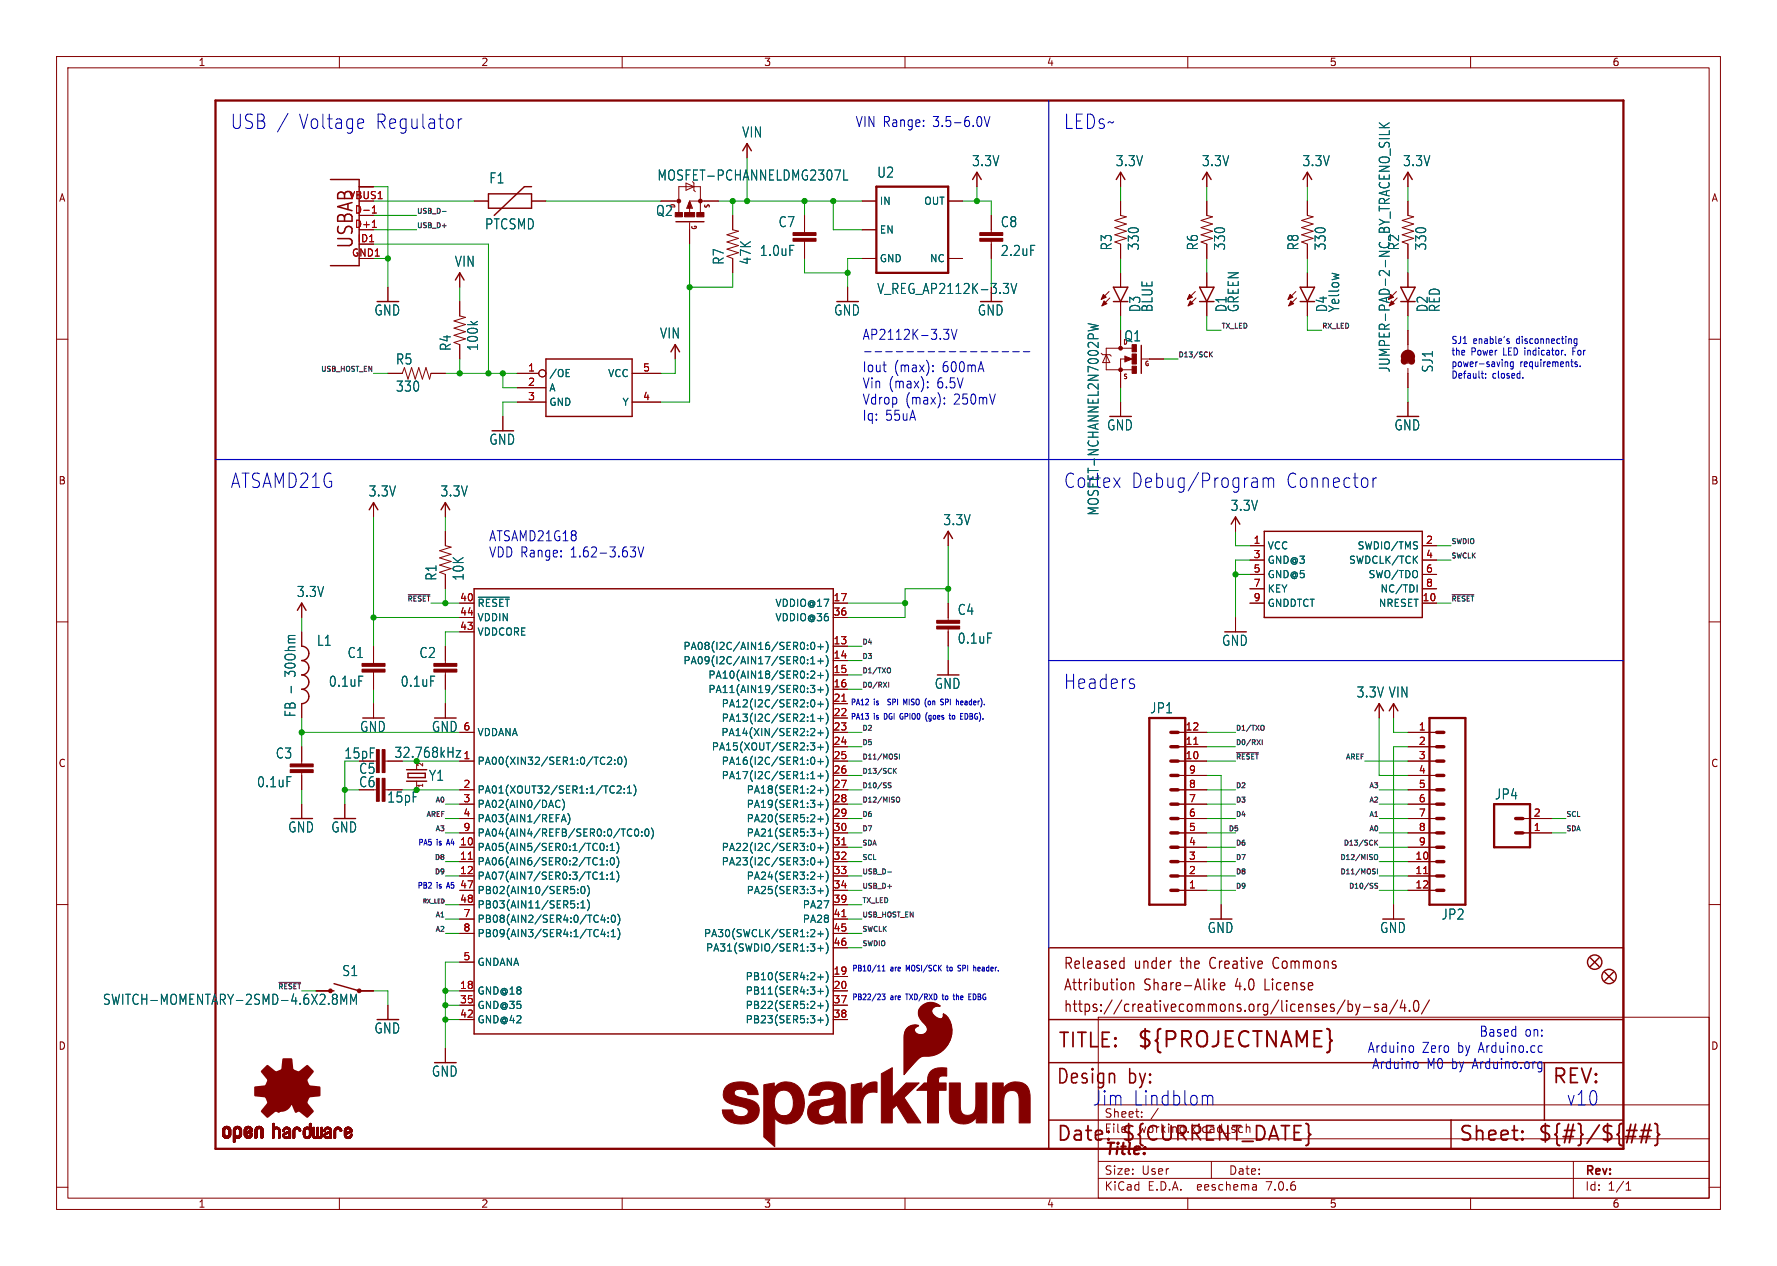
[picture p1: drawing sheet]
<svg xmlns="http://www.w3.org/2000/svg" width="314mm" height="224mm" viewBox="0 0 314 224" stroke-linecap="round" stroke-linejoin="round" font-family="sans-serif">
<defs><g id="words">
<text font-size="3.8" fill="#840000" x="200.9" y="185.7">${PROJECTNAME}</text>
<g font-size="3.5" fill="#0000c2">
<text x="40.6" y="23.1">USB /</text>
<text x="52.7" y="23.1">Voltage</text>
<text x="66.3" y="23.1">Regulator</text>
<text x="188" y="23.1">LEDs~~{}</text>
<text x="40.6" y="86.6">ATSAMD21G</text>
<text x="199.9" y="86.6">Debug/Program</text>
<text x="227.3" y="86.6">Connector</text>
<text x="188" y="122.1">Headers</text>
<text x="193" y="195.8">Jim</text>
<text x="199.4" y="192.1">by:</text>
<text x="200.3" y="195.8">Lindblom</text>
<text x="276.9" y="195.8">v10</text>
</g>
<g font-size="3.5" fill="#840000">
<text x="62.8" y="44.1" transform="rotate(-90 62.8 44.1)">USBAB</text>
<text x="186.9" y="185.7">TITLE:</text>
<text x="186.7" y="192.1">Design</text>
<text x="274.3" y="192.1">REV:</text>
<text x="186.7" y="202.2">Date:</text>
<text x="198.1" y="202.2">${CURRENT_DATE}</text>
<text x="257.8" y="202.2">Sheet:</text>
<text x="271.8" y="202.2">${#}/${##}</text>
</g>
<text font-size="3.5" fill="#006464" x="188" y="86.6">Cortex</text>
<text font-size="2.8" fill="#840000" x="195.2" y="204.8">Title:</text>
<g font-size="2.7" fill="#840000">
<text x="188" y="171.7">Released</text>
<text x="200.5" y="171.7">under</text>
<text x="208.9" y="171.7">the</text>
<text x="214.3" y="171.7">Creative</text>
<text x="225.8" y="171.7">Commons</text>
<text x="188" y="175.5">Attribution</text>
<text x="188" y="179.3">https://creativecommons.org/licenses/by-sa/4.0/</text>
<text x="202.2" y="175.5">Share-Alike</text>
<text x="218.5" y="175.5">4.0</text>
<text x="224" y="175.5">License</text>
</g>
<g font-size="2.5" fill="#0000c2">
<text x="151.2" y="22.6">VIN Range:</text>
<text x="165.1" y="22.6">3.5-6.0V</text>
<text x="152.4" y="60.4">AP2112K-3.3V</text>
<text x="152.4" y="66.1">Iout</text>
<text x="152.4" y="69">Vin (max):</text>
<text x="152.4" y="71.9">Vdrop</text>
<text x="158" y="66.1">(max):</text>
<text x="160" y="71.9">(max):</text>
<text x="165.7" y="69">6.5V</text>
<text x="166.7" y="66.1">600mA</text>
<text x="168.7" y="71.9">250mV</text>
<text x="152.4" y="74.7">Iq:</text>
<text x="156.5" y="74.7">55uA</text>
<text x="86.4" y="96">ATSAMD21G18</text>
<text x="86.4" y="98.8">VDD Range:</text>
<text x="100.9" y="98.8">1.62-3.63V</text>
<text x="261.5" y="183.5">Based</text>
<text x="269.6" y="183.5">on:</text>
<text x="241.7" y="186.4">Arduino</text>
<text x="242.5" y="189.2">Arduino</text>
<text x="251.5" y="186.4">Zero</text>
<text x="252.3" y="189.2">M0 by Arduino.org</text>
<text x="257.8" y="186.4">by Arduino.cc</text>
</g>
<g font-size="2.5" fill="#006464">
<text x="131.1" y="24.5">VIN</text>
<text x="171.8" y="29.6">3.3V</text>
<text x="197.2" y="29.6">3.3V</text>
<text x="212.4" y="29.6">3.3V</text>
<text x="230.2" y="29.6">3.3V</text>
<text x="248" y="29.6">3.3V</text>
<text x="86.4" y="32.7">F1</text>
<text x="116.1" y="32.1">MOSFET-PCHANNELDMG2307L</text>
<text x="155" y="31.6">U2</text>
<text x="85.7" y="40.8">PTCSMD</text>
<text x="115.9" y="38.4">Q2</text>
<text x="137.6" y="40.4">C7</text>
<text x="176.8" y="40.4">C8</text>
<text x="80.3" y="47.4">VIN</text>
<text x="128.2" y="46.9" transform="rotate(-90 128.2 46.9)">R7</text>
<text x="133" y="46.9" transform="rotate(-90 133 46.9)">47K</text>
<text x="134.2" y="45.5">1.0uF</text>
<text x="176.8" y="45.5">2.2uF</text>
<text x="196.8" y="44.4" transform="rotate(-90 196.8 44.4)">R3</text>
<text x="201.6" y="44.4" transform="rotate(-90 201.6 44.4)">330</text>
<text x="212" y="44.4" transform="rotate(-90 212 44.4)">R6</text>
<text x="216.8" y="44.4" transform="rotate(-90 216.8 44.4)">330</text>
<text x="229.8" y="44.4" transform="rotate(-90 229.8 44.4)">R8</text>
<text x="234.6" y="44.4" transform="rotate(-90 234.6 44.4)">330</text>
<text x="247.6" y="44.4" transform="rotate(-90 247.6 44.4)">R2</text>
<text x="252.4" y="44.4" transform="rotate(-90 252.4 44.4)">330</text>
<text x="66.1" y="56">GND</text>
<text x="147.4" y="56">GND</text>
<text x="172.8" y="56">GND</text>
<text x="201.8" y="55.3" transform="rotate(-90 201.8 55.3)">D3</text>
<text x="204" y="55.3" transform="rotate(-90 204 55.3)">BLUE</text>
<text x="217.1" y="55.3" transform="rotate(-90 217.1 55.3)">D1</text>
<text x="219.2" y="55.3" transform="rotate(-90 219.2 55.3)">GREEN</text>
<text x="234.8" y="55.3" transform="rotate(-90 234.8 55.3)">D4</text>
<text x="237" y="55.3" transform="rotate(-90 237 55.3)">Yellow</text>
<text x="252.6" y="55.3" transform="rotate(-90 252.6 55.3)">D2</text>
<text x="254.8" y="55.3" transform="rotate(-90 254.8 55.3)">RED</text>
<text x="69.9" y="64.7">R5</text>
<text x="79.9" y="62.2" transform="rotate(-90 79.9 62.2)">R4</text>
<text x="84.7" y="62.2" transform="rotate(-90 84.7 62.2)">100k</text>
<text x="116.6" y="60.1">VIN</text>
<text x="245.9" y="66" transform="rotate(-90 245.9 66)">JUMPER-PAD-2-NC_BY_TRACENO_SILK</text>
<text x="253.6" y="66" transform="rotate(-90 253.6 66)">SJ1</text>
<text x="69.9" y="69.5">330</text>
<text x="195.6" y="76.3">GND</text>
<text x="246.4" y="76.3">GND</text>
<text x="86.4" y="78.9">GND</text>
<text x="65.1" y="88">3.3V</text>
<text x="77.8" y="88">3.3V</text>
<text x="166.7" y="93.1">3.3V</text>
<text x="194.5" y="91.3" transform="rotate(-90 194.5 91.3)">MOSFET-NCHANNEL2N7002PW</text>
<text x="217.5" y="90.6">3.3V</text>
<text x="52.4" y="105.8">3.3V</text>
<text x="77.4" y="102.8" transform="rotate(-90 77.4 102.8)">R1</text>
<text x="82.2" y="102.8" transform="rotate(-90 82.2 102.8)">10K</text>
<text x="169.2" y="109">C4</text>
<text x="52.5" y="119.7" transform="rotate(-90 52.5 119.7)">30Ohm</text>
<text x="55.9" y="114.4">L1</text>
<text x="61.4" y="116.6">C1</text>
<text x="74.1" y="116.6">C2</text>
<text x="169.2" y="114.1">0.1uF</text>
<text x="216" y="114.4">GND</text>
<text x="58" y="121.7">0.1uF</text>
<text x="70.7" y="121.7">0.1uF</text>
<text x="165.2" y="122.1">GND</text>
<text x="239.8" y="123.6">3.3V VIN</text>
<text x="52.5" y="126.9" transform="rotate(-90 52.5 126.9)">FB</text>
<text x="63.6" y="129.7">GND</text>
<text x="76.3" y="129.7">GND</text>
<text x="203.3" y="126.4">JP1</text>
<text x="48.7" y="134.4">C3</text>
<text x="60.8" y="134.4">15pF</text>
<text x="63.4" y="137.1">C5</text>
<text x="45.3" y="139.5">0.1uF</text>
<text x="75.7" y="138.3">Y1</text>
<text x="264.2" y="141.6">JP4</text>
<text x="50.9" y="147.5">GND</text>
<text x="58.5" y="147.5">GND</text>
<text x="213.4" y="165.2">GND</text>
<text x="243.9" y="165.2">GND</text>
<text x="254.8" y="162.9">JP2</text>
<text x="60.4" y="172.9">S1</text>
<text x="66.1" y="183">GND</text>
<text x="76.3" y="190.6">GND</text>
</g>
<g font-size="2.5" fill="#840000">
<text x="155" y="52.2">V_REG_AP2112K-3.3V</text>
<text x="198.7" y="60.6">Q1</text>
<text x="63.4" y="139.5">C6</text>
<text x="68.4" y="142.2">15pF</text>
<text x="18.1" y="177.9">SWITCH-MOMENTARY-2SMD-4.6X2.8MM</text>
</g>
<text font-size="2.5" fill="#009600" x="69.6" y="134.3">32.768kHz</text>
<g font-size="2.1" fill="#840000">
<text x="195.2" y="197.9">Sheet:</text>
<text x="195.2" y="200.6">File:</text>
<text x="201.3" y="200.6">working.kicad_sch</text>
<text x="195.2" y="208">Size:</text>
<text x="201.8" y="208">User</text>
<text x="217.2" y="208">Date:</text>
<text x="280.2" y="208.2">Rev:</text>
<text x="195.2" y="210.8">KiCad</text>
<text x="202.9" y="210.8">E.D.A.</text>
<text x="211.8" y="210.8">eeschema</text>
<text x="224.2" y="210.8">7.0.6</text>
<text x="280.2" y="210.8">Id:</text>
<text x="284.3" y="210.8">1/1</text>
</g>
<g font-size="1.8" fill="#840000">
<text x="35" y="11.9">1</text>
<text x="85" y="11.9">2</text>
<text x="135" y="11.9">3</text>
<text x="185" y="11.9">4</text>
<text x="235" y="11.9">5</text>
<text x="285" y="11.9">6</text>
<text x="10.3" y="35.9">A</text>
<text x="302.5" y="35.9">A</text>
<text x="10.3" y="85.9">B</text>
<text x="302.4" y="85.9">B</text>
<text x="10.3" y="135.9">C</text>
<text x="302.4" y="135.9">C</text>
<text x="10.3" y="185.9">D</text>
<text x="302.4" y="185.9">D</text>
<text x="35" y="213.8">1</text>
<text x="85" y="213.8">2</text>
<text x="135" y="213.8">3</text>
<text x="185" y="213.8">4</text>
<text x="235" y="213.8">5</text>
<text x="285" y="213.8">6</text>
</g>
<g font-size="1.8" fill="#a90000">
<text x="61.6" y="35.3">VBUS1</text>
<text x="62.6" y="40.4">D+1</text>
<text x="62.6" y="37.8">D-1</text>
<text x="62.1" y="45.5">GND1</text>
<text x="63.1" y="42.9">ID1</text>
<text x="93.3" y="65.8">1</text>
<text x="113.6" y="65.8">5</text>
<text x="93.3" y="68.3">2</text>
<text x="93.3" y="70.9">3</text>
<text x="113.6" y="70.9">4</text>
<text x="221.5" y="96.3">1</text>
<text x="221.5" y="98.8">3</text>
<text x="221.5" y="101.3">5</text>
<text x="252" y="96.3">2</text>
<text x="252" y="98.8">4</text>
<text x="252" y="101.3">6</text>
<text x="81.2" y="106.4">40</text>
<text x="147.3" y="106.4">17</text>
<text x="221.5" y="103.9">7</text>
<text x="221.5" y="106.4">9</text>
<text x="251.4" y="106.4">10</text>
<text x="252" y="103.9">8</text>
<text x="81.2" y="111.5">43</text>
<text x="81.2" y="109">44</text>
<text x="147.3" y="109">36</text>
<text x="147.3" y="114">13</text>
<text x="147.3" y="116.6">14</text>
<text x="147.3" y="119.1">15</text>
<text x="147.3" y="121.7">16</text>
<text x="147.3" y="124.2">21</text>
<text x="81.8" y="129.3">6</text>
<text x="147.3" y="126.7">22</text>
<text x="147.3" y="129.3">23</text>
<text x="147.3" y="131.8">24</text>
<text x="209.5" y="131.8">11</text>
<text x="209.5" y="129.3">12</text>
<text x="250.8" y="129.3">1</text>
<text x="250.8" y="131.8">2</text>
<text x="81.8" y="134.4">1</text>
<text x="147.3" y="134.4">25</text>
<text x="147.3" y="136.9">26</text>
<text x="209.5" y="134.4">10</text>
<text x="210.1" y="136.9">9</text>
<text x="250.8" y="134.4">3</text>
<text x="250.8" y="136.9">4</text>
<text x="81.8" y="139.4">2</text>
<text x="81.8" y="142">3</text>
<text x="147.3" y="139.4">27</text>
<text x="147.3" y="142">28</text>
<text x="210.1" y="142">7</text>
<text x="210.1" y="139.4">8</text>
<text x="250.8" y="139.4">5</text>
<text x="250.8" y="142">6</text>
<text x="81.2" y="149.6">10</text>
<text x="81.8" y="144.5">4</text>
<text x="81.8" y="147.1">9</text>
<text x="147.3" y="144.5">29</text>
<text x="147.3" y="147.1">30</text>
<text x="147.3" y="149.6">31</text>
<text x="210.1" y="149.6">4</text>
<text x="210.1" y="147.1">5</text>
<text x="210.1" y="144.5">6</text>
<text x="250.8" y="144.5">7</text>
<text x="250.8" y="147.1">8</text>
<text x="250.8" y="149.6">9</text>
<text x="271.1" y="147.1">1</text>
<text x="271.1" y="144.5">2</text>
<text x="81.2" y="152.1">11</text>
<text x="81.2" y="154.7">12</text>
<text x="147.3" y="152.1">32</text>
<text x="147.3" y="154.7">33</text>
<text x="210.1" y="154.7">2</text>
<text x="210.1" y="152.1">3</text>
<text x="250.1" y="152.1">10</text>
<text x="250.1" y="154.7">11</text>
<text x="81.2" y="157.2">47</text>
<text x="81.2" y="159.8">48</text>
<text x="147.3" y="157.2">34</text>
<text x="147.3" y="159.8">39</text>
<text x="210.1" y="157.2">1</text>
<text x="250.1" y="157.2">12</text>
<text x="81.8" y="162.3">7</text>
<text x="81.8" y="164.8">8</text>
<text x="147.3" y="162.3">41</text>
<text x="147.3" y="164.8">45</text>
<text x="147.3" y="167.4">46</text>
<text x="81.8" y="169.9">5</text>
<text x="147.3" y="172.5">19</text>
<text x="81.2" y="175">18</text>
<text x="81.2" y="177.5">35</text>
<text x="147.3" y="175">20</text>
<text x="147.3" y="177.5">37</text>
<text x="81.2" y="180.1">42</text>
<text x="147.3" y="180.1">38</text>
</g>
<g font-size="1.8" fill="#006464">
<text x="155.4" y="36.4">IN</text>
<text x="155.4" y="41.5">EN</text>
<text x="163.3" y="36.4">OUT</text>
<text x="155.4" y="46.6">GND</text>
<text x="164.3" y="46.6">NC</text>
<text x="97" y="66.9">/OE</text>
<text x="97" y="69.4">A</text>
<text x="97" y="72">GND</text>
<text x="107.4" y="66.9">VCC</text>
<text x="110" y="72">Y</text>
<text x="224" y="97.4">VCC</text>
<text x="224" y="99.9">GND@3</text>
<text x="238.4" y="99.9">SWDCLK/TCK</text>
<text x="239.9" y="97.4">SWDIO/TMS</text>
<text x="84.3" y="107.5">~{RESET}</text>
<text x="137" y="107.5">VDDIO@17</text>
<text x="224" y="102.5">GND@5</text>
<text x="224" y="105">KEY</text>
<text x="224" y="107.5">GNDDTCT</text>
<text x="241.9" y="102.5">SWO/TDO</text>
<text x="243.7" y="107.5">NRESET</text>
<text x="244" y="105">NC/TDI</text>
<text x="84.3" y="112.6">VDDCORE</text>
<text x="84.3" y="110.1">VDDIN</text>
<text x="137" y="110.1">VDDIO@36</text>
<text x="120.7" y="115.2">PA08(I2C/AIN16/SER0:0+)</text>
<text x="120.7" y="117.7">PA09(I2C/AIN17/SER0:1+)</text>
<text x="125.1" y="120.2">PA10(AIN18/SER0:2+)</text>
<text x="125.1" y="122.8">PA11(AIN19/SER0:3+)</text>
<text x="127.5" y="125.3">PA12(I2C/SER2:0+)</text>
<text x="84.3" y="130.4">VDDANA</text>
<text x="127.4" y="130.4">PA14(XIN/SER2:2+)</text>
<text x="127.5" y="127.9">PA13(I2C/SER2:1+)</text>
<text x="84.3" y="135.5">PA00(XIN32/SER1:0/TC2:0)</text>
<text x="125.7" y="132.9">PA15(XOUT/SER2:3+)</text>
<text x="127.5" y="135.5">PA16(I2C/SER1:0+)</text>
<text x="84.3" y="140.6">PA01(XOUT32/SER1:1/TC2:1)</text>
<text x="84.3" y="143.1">PA02(AIN0/DAC)</text>
<text x="127.5" y="138">PA17(I2C/SER1:1+)</text>
<text x="131.9" y="140.6">PA18(SER1:2+)</text>
<text x="131.9" y="143.1">PA19(SER1:3+)</text>
<text x="84.3" y="145.6">PA03(AIN1/REFA)</text>
<text x="84.3" y="148.2">PA04(AIN4/REFB/SER0:0/TC0:0)</text>
<text x="131.9" y="145.6">PA20(SER5:2+)</text>
<text x="131.9" y="148.2">PA21(SER5:3+)</text>
<text x="84.3" y="150.7">PA05(AIN5/SER0:1/TC0:1)</text>
<text x="84.3" y="153.3">PA06(AIN6/SER0:2/TC1:0)</text>
<text x="84.3" y="155.8">PA07(AIN7/SER0:3/TC1:1)</text>
<text x="127.5" y="150.7">PA22(I2C/SER3:0+)</text>
<text x="127.5" y="153.3">PA23(I2C/SER3:0+)</text>
<text x="131.9" y="155.8">PA24(SER3:2+)</text>
<text x="84.3" y="158.3">PB02(AIN10/SER5:0)</text>
<text x="84.3" y="160.9">PB03(AIN11/SER5:1)</text>
<text x="131.9" y="158.3">PA25(SER3:3+)</text>
<text x="141.8" y="160.9">PA27</text>
<text x="84.3" y="163.4">PB08(AIN2/SER4:0/TC4:0)</text>
<text x="84.3" y="166">PB09(AIN3/SER4:1/TC4:1)</text>
<text x="124.4" y="166">PA30(SWCLK/SER1:2+)</text>
<text x="141.8" y="163.4">PA28</text>
<text x="84.3" y="171">GNDANA</text>
<text x="124.7" y="168.5">PA31(SWDIO/SER1:3+)</text>
<text x="131.7" y="173.6">PB10(SER4:2+)</text>
<text x="84.3" y="176.1">GND@18</text>
<text x="84.3" y="178.7">GND@35</text>
<text x="131.7" y="176.1">PB11(SER4:3+)</text>
<text x="131.7" y="178.7">PB22(SER5:2+)</text>
<text x="84.3" y="181.2">GND@42</text>
<text x="131.7" y="181.2">PB23(SER5:3+)</text>
</g>
<g font-size="1.8" fill="#0000c2">
<text x="256.5" y="61">SJ1</text>
<text x="256.5" y="63.1">the</text>
<text x="256.5" y="65.1">power-saving</text>
<text x="260.1" y="63.1">Power</text>
<text x="260.5" y="61">enable's</text>
<text x="266" y="63.1">LED indicator.</text>
<text x="268.3" y="61">disconnecting</text>
<text x="268.8" y="65.1">requirements.</text>
<text x="278.7" y="63.1">For</text>
<text x="256.5" y="67.2">Default:</text>
<text x="263.9" y="67.2">closed.</text>
</g>
<g font-size="1.4" fill="#0000c2">
<text x="150.4" y="124.9">PA12</text>
<text x="154.6" y="124.9">is</text>
<text x="157.6" y="124.9">SPI</text>
<text x="160.6" y="124.9">MISO</text>
<text x="164.7" y="124.9">(on</text>
<text x="167.7" y="124.9">SPI</text>
<text x="170.8" y="124.9">header).</text>
<text x="150.4" y="127.5">PA13</text>
<text x="154.6" y="127.5">is</text>
<text x="156.6" y="127.5">DGI GPIO0</text>
<text x="164.5" y="127.5">(goes</text>
<text x="169" y="127.5">to</text>
<text x="171.2" y="127.5">EDBG).</text>
<text x="73.8" y="149.6">PA5</text>
<text x="77.2" y="149.6">is</text>
<text x="79.2" y="149.6">A4</text>
<text x="73.7" y="157.2">PB2</text>
<text x="77.2" y="157.2">is</text>
<text x="79.2" y="157.2">A5</text>
<text x="150.6" y="172.2">PB10/11</text>
<text x="157.5" y="172.2">are</text>
<text x="160.5" y="172.2">MOSI/SCK</text>
<text x="168" y="172.2">to</text>
<text x="170.2" y="172.2">SPI</text>
<text x="173.3" y="172.2">header.</text>
<text x="150.6" y="177.2">PB22/23</text>
<text x="157.5" y="177.2">are</text>
<text x="160.5" y="177.2">TXD/RXD</text>
<text x="167.2" y="177.2">to</text>
<text x="169.4" y="177.2">the</text>
<text x="172.4" y="177.2">EDBG</text>
</g>
<g font-size="1.2" fill="#0f0f0f">
<text x="73.7" y="40.4">USB_D+</text>
<text x="73.7" y="37.9">USB_D-</text>
<text x="215.9" y="58.2">TX_LED</text>
<text x="233.7" y="58.2">RX_LED</text>
<text x="56.6" y="65.8">USB_HOST_EN</text>
<text x="208.3" y="63.3">D13/SCK</text>
<text x="256.5" y="98.8">SWCLK</text>
<text x="256.5" y="96.3">SWDIO</text>
<text x="71.9" y="106.4">~{RESET}</text>
<text x="256.5" y="106.4">~{RESET}</text>
<text x="152.4" y="114.1">D4</text>
<text x="152.4" y="116.6">D3</text>
<text x="152.4" y="119.1">D1/TXO</text>
<text x="152.4" y="121.7">D0/RXI</text>
<text x="152.4" y="131.8">D5</text>
<text x="152.4" y="129.3">D2</text>
<text x="218.4" y="131.8">D0/RXI</text>
<text x="218.4" y="129.3">D1/TXO</text>
<text x="152.4" y="136.9">D13/SCK</text>
<text x="152.4" y="134.4">D11/MOSI</text>
<text x="218.4" y="134.4">~{RESET}</text>
<text x="237.8" y="134.4">AREF</text>
<text x="76.9" y="142">A0</text>
<text x="152.4" y="142">D12/MISO</text>
<text x="152.4" y="139.5">D10/SS</text>
<text x="218.4" y="139.5">D2</text>
<text x="218.4" y="142">D3</text>
<text x="242" y="142">A2</text>
<text x="242" y="139.5">A3</text>
<text x="75.2" y="144.5">AREF</text>
<text x="76.9" y="147.1">A3</text>
<text x="152.4" y="147.1">D7</text>
<text x="152.4" y="149.6">SDA</text>
<text x="152.4" y="144.5">D6</text>
<text x="217.2" y="147.1">D5</text>
<text x="218.4" y="149.6">D6</text>
<text x="218.4" y="144.5">D4</text>
<text x="237.4" y="149.6">D13/SCK</text>
<text x="242" y="147.1">A0</text>
<text x="242" y="144.5">A1</text>
<text x="276.9" y="147.1">SDA</text>
<text x="276.9" y="144.5">SCL</text>
<text x="76.7" y="152.2">D8</text>
<text x="76.7" y="154.7">D9</text>
<text x="152.4" y="152.2">SCL</text>
<text x="152.4" y="154.7">USB_D-</text>
<text x="218.4" y="152.2">D7</text>
<text x="218.4" y="154.7">D8</text>
<text x="236.8" y="152.2">D12/MISO</text>
<text x="236.8" y="154.7">D11/MOSI</text>
<text x="152.4" y="157.2">USB_D+</text>
<text x="152.4" y="159.8">TX_LED</text>
<text x="218.4" y="157.2">D9</text>
<text x="238.4" y="157.2">D10/SS</text>
<text x="76.9" y="164.9">A2</text>
<text x="76.9" y="162.3">A1</text>
<text x="152.4" y="162.3">USB_HOST_EN</text>
<text x="152.4" y="164.9">SWCLK</text>
<text x="152.4" y="167.4">SWDIO</text>
<text x="49" y="175">~{RESET}</text>
</g>
<g font-size="1.2" fill="#840000">
<text x="75" y="135.7" transform="rotate(-90 75 135.7)">2</text>
<text x="75" y="139.4" transform="rotate(-90 75 139.4)">1</text>
</g>
<g font-size="1.1" fill="#006464">
<text x="119.6" y="36.9" transform="rotate(-90 119.6 36.9)">D</text>
<text x="198.5" y="61.2">D</text>
</g>
<g font-size="1.1" fill="#840000">
<text x="123.4" y="40.7" transform="rotate(-90 123.4 40.7)">G</text>
<text x="125.7" y="36.9" transform="rotate(-90 125.7 36.9)">S</text>
<text x="202.3" y="65">G</text>
<text x="198.5" y="67.2">S</text>
</g>
<text font-size="1" fill="#0f0f0f" x="74.6" y="159.8">RX_LED</text>
</g></defs>
<g fill="none" stroke="#840000" stroke-width=".18">
<path d="M10 10h294.2v203.9h-294.2zM12 12h290.2v199.9h-290.2zM60 10v2M110 10v2M160 10v2M210 10v2M260 10v2M63.5 38.1h2.5M63.5 33h2.5M83.8 35.6h2.6M94 35.6h2.5M116.8 35.6h3.2"/>
<path d="M120 33v4.6M121.3 32.4v1.3l1.4-.7v.7l.2 .2M121.9 35.6h5.1M121.9 36.7v.9M121.9 39.4v3.8M121.9 35.6l.5 1.2h-1zM123.8 33v4.6M129.5 38.1v2.5l1.1 .3-2.1 .6 2.1 .7-2.1 .6 2.1 .6-2.1 .7 2.1 .6-2.1 .6 1 .4v2.6M132.1 25.4v2.5M142.2 38.1v3M152.4 35.6h2.5M167.6 35.6h2.6"/>
<path d="M172.7 30.5v2.5M175.3 38.1v3M198.1 30.5v2.5M198.1 35.6v2.5l1 .3-2 .6 2 .6-2 .7 2 .6-2 .6 2 .7-2 .6 1 .4v2.5M213.4 30.5v2.5M213.4 35.6v2.5l1 .3-2.1 .6 2.1 .6-2.1 .7 2.1 .6-2.1 .6 2.1 .7-2.1 .6 1.1 .4v2.5M231.1 30.5v2.5M231.1 35.6v2.5l1.1 .3-2.1 .6 2.1 .6-2.1 .7 2.1 .6-2.1 .6 2.1 .7-2.1 .6 1 .4v2.5M248.9 30.5v2.5M248.9 35.6v2.5l1 .3-2 .6 2 .6-2 .7 2 .6-2 .6 2 .7-2 .6 1 .4v2.5M10 60h2M68.6 50.8v2.5"/>
<path d="M81.3 53.3v2.6l1 .2-2 .7 2 .6-2 .6 2 .7-2 .6 2 .6-2 .7 1 .4v2.5M81.3 48.3v2.5M142.2 42.7v3M149.9 50.8v2.5M152.4 45.7h2.5M152.4 40.6h2.5M167.6 45.7h2.6M175.3 42.7v3M196.1 51.6l-1.4 1.4M196.2 52.7l-1.4 1.4M198.1 48.3v2.5M198.1 53.3v2.6"/>
<path d="M211.3 51.6l-1.4 1.4M211.5 52.7l-1.4 1.4M213.4 48.3v2.5M213.4 53.3v2.6M229.1 51.6l-1.4 1.4M229.2 52.7l-1.4 1.4M231.1 48.3v2.5M231.1 53.3v2.6M248.9 48.3v2.5M248.9 53.3v2.6M248.9 58.4v3.4M302.2 60h2"/>
<path d="M68.6 66h2.5l.4-1 .6 2.1 .7-2.1 .6 2.1 .6-2.1 .7 2.1 .6-2.1 .6 2.1 .3-1.1h2.5M88.9 73.7v2.5M91.4 66h3.8M91.4 68.6h5.1M91.4 71.1h5.1M111.8 66h5M111.8 71.1h5M119.4 61v2.5M194.9 62.7h1.3l.3 .3M195.6 62.7l.6 1.4h-1.3zM198.1 71.1v2.6M198.1 61.6h-2.5v3.8h4.6"/>
<path d="M198.9 63l1.3 .5-1.3 .5zM199 63.5h-.9v5.1M201.9 63.5h3.8M248.9 65.2v3.4M248.9 71.1v2.6M66 88.9v2.5M78.7 88.9v2.5M78.7 94v2.5l1.1 .3-2.1 .6 2.1 .6-2.1 .7 2.1 .6-2.1 .6 2.1 .7-2.1 .6 1 .4v2.5M167.6 94v2.5M218.4 91.4v2.6M221 96.5h2.5M221 99.1h2.5"/>
<path d="M251.5 96.5h2.5M251.5 99.1h2.5M10 110h2M53.3 106.7v2.5M53.3 111.8v2.5M66 114.3v3M66 118.9v3M78.7 114.3v3M78.7 118.9v3M81.3 106.7h2.5M81.3 109.2h2.5M81.3 111.8h2.5"/>
<path d="M147.3 114.3h2.6M147.3 116.8h2.6M147.3 119.4h2.6M147.3 106.7h2.6M147.3 109.2h2.6M167.6 106.7v3M167.6 111.3v3M167.6 116.8v2.6M218.4 109.2v2.6M221 106.7h2.5M221 101.6h2.5M221 104.1h2.5"/>
<path d="M251.5 106.7h2.5M251.5 101.6h2.5M251.5 104.1h2.5M302.2 110h2M53.3 124.5v2.5M53.3 132.1v3M53.3 136.7v3M66 124.5v2.5M68.1 134.6h3M73.7 134.6v1.5M73.7 138.2v1.5M78.7 124.5v2.5"/>
<path d="M81.3 134.6h2.5M81.3 129.5h2.5M81.3 139.7h2.5M147.3 134.6h2.6M147.3 132.1h2.6M147.3 129.5h2.6M147.3 139.7h2.6M147.3 137.2h2.6M147.3 121.9h2.6M147.3 124.5h2.6M147.3 127h2.6M208.3 134.6h5.1"/>
<path d="M208.3 132.1h5.1M208.3 129.5h5.1M208.3 139.7h5.1M208.3 137.2h5.1M243.8 124.5v2.5M246.4 124.5v2.5M248.9 134.6h5.1M248.9 132.1h5.1M248.9 129.5h5.1M248.9 139.7h5.1M248.9 137.2h5.1M10 160h2"/>
<path d="M53.3 142.2v2.6M61 142.2v2.6M81.3 157.5h2.5M81.3 154.9h2.5M81.3 152.4h2.5M81.3 149.9h2.5M81.3 147.3h2.5M81.3 144.8h2.5M81.3 142.2h2.5M147.3 157.5h2.6M147.3 154.9h2.6M147.3 152.4h2.6"/>
<path d="M147.3 149.9h2.6M147.3 147.3h2.6M147.3 144.8h2.6M147.3 142.2h2.6M208.3 157.5h5.1M208.3 154.9h5.1M208.3 152.4h5.1M208.3 149.9h5.1M208.3 147.3h5.1M208.3 144.8h5.1M208.3 142.2h5.1M248.9 157.5h5.1"/>
<path d="M248.9 154.9h5.1M248.9 152.4h5.1M248.9 149.9h5.1M248.9 147.3h5.1M248.9 144.8h5.1M248.9 142.2h5.1M269.2 147.3h5.1M269.2 144.8h5.1M302.2 160h2M63.5 175.3h2.5M68.6 177.8v2.5M81.3 160h2.5"/>
<path d="M81.3 175.3h2.5M81.3 177.8h2.5M81.3 162.6h2.5M81.3 165.1h2.5M81.3 170.2h2.5M147.3 160h2.6M147.3 175.3h2.6M147.3 172.7h2.6M147.3 177.8h2.6M147.3 162.6h2.6M147.3 165.1h2.6M147.3 167.6h2.6"/>
<path d="M194.2 179.9h108v32h-108zM215.9 160v2.6M246.4 160v2.6M78.7 185.4v2.6M81.3 180.3h2.5M147.3 180.3h2.6M194.2 195.4h108M201.8 197.5v.1M204.8 196l-1.3 2M10 210h2M60 211.9v2M110 211.9v2"/>
<path d="M160 211.9v2M194.2 208.4h108M194.2 205.4h108M194.2 201.4h108M210 211.9v2M214.2 205.4v3M222.1 209.6v.9M222.1 210.4l-.1 .1M222.1 209.9h-.1M260 211.9v2M278.2 205.4v6.5M287.5 210.5h.8"/>
<path d="M287.5 209.4l.4-.4v1.5M302.2 210h2"/>
<circle cx="95.9" cy="66" r=".63"/>
</g>
<g fill="#840000" stroke="#840000" stroke-width=".18">
<path d="M76.7 118.4h4.1v.5h-4.1z"/>
<path d="M76.7 117.3h4.1v.6h-4.1z"/>
<path d="M228.1 52.1l.5 .5-.9 .4z"/>
<path d="M228.2 53.2l.5 .5-.9 .4z"/>
<path d="M51.3 136.1h4.1v.6h-4.1z"/>
<path d="M51.3 135.1h4.1v.5h-4.1z"/>
<path d="M210.3 52.1l.5 .5-.9 .4z"/>
<path d="M210.4 53.2l.5 .5-.8 .4z"/>
<path d="M162.8 178.1a2.45 2.45 0 0 1 3.4-.2 1.05 1.05 0 0 0-1.4 .6 1.05 1.05 0 0 0 .7 1.4 .75 .75 0 0 0 1.3-.2v-.4a3.8 3.8 0 0 1 .7 5.5 4.3 4.3 0 0 1-4.2 1.9 4.8 4.8 0 0 0-2.2 1.9l-1.2 1.4v-6.4a1.93 1.93 0 0 1 2.5-2.2 .81 .81 0 0 0-.7 .9 .81 .81 0 0 0 .9 .7 1.09 1.09 0 0 0 1.3-.6 1.09 1.09 0 0 0-.4-1.4 2.08 2.08 0 0 1-.7-2.9z"/>
<path d="M165.6 110.7h4.1v.6h-4.1z"/>
<path d="M165.6 109.7h4.1v.5h-4.1z"/>
<path d="M173.2 42.2h4.1v.5h-4.1z"/>
<path d="M173.2 41.1h4.1v.6h-4.1z"/>
<path d="M123.2 37.6h1.3v.8h-1.3z"/>
<path d="M121 37.6h1.8v.8h-1.8z"/>
<path d="M119.4 37.6h1.2v.8h-1.2z"/>
<path d="M195.1 52.1l.5 .5-.9 .4z"/>
<path d="M195.2 53.2l.5 .5-.9 .4z"/>
<path d="M140.3 195.1l1.9 .1v.7l-.4 1.2-1.7-.8z"/>
<path d="M155.8 189.9l2-1v5.2l2.4-2.5h2.3l-2.7 2.5 3 4.5h-2.3l-2-3.1-.7 .7v2.4h-2z"/>
<path d="M145.2 194.6l1.2-.2 .3 1-1.2 .3z"/>
<path d="M150.5 191.9l1.9-.3v1.3a2.34 2.34 0 0 1 2.7-1.5v1.8h-.3a1.97 1.97 0 0 0-2.4 2.2v3.2h-1.9z"/>
<path d="M167.8 191.6h2v2a7.9 7.9 0 0 0 .3 3.3 1.43 1.43 0 0 0 1.6 .3 1.43 1.43 0 0 0 .8-1.5v-4.1h2l-.1 7h-1.8v-1a2.75 2.75 0 0 1-4.3 .4 5.3 5.3 0 0 1-.5-3.2z"/>
<path d="M175.5 191.6h1.9v.9a2.68 2.68 0 0 1 4.5 .1 18.3 18.3 0 0 1 .2 4.4v1.6h-1.9v-2a7.9 7.9 0 0 0-.3-3.3 1.42 1.42 0 0 0-1.6-.3 1.42 1.42 0 0 0-.8 1.4l-.1 4.2h-1.9z"/>
<path d="M135 191.9l1.9-.3v.8a2.88 2.88 0 0 1 3-1 2.88 2.88 0 0 1 2.1 2.3l.2 1.5-1.9-.1a1.87 1.87 0 0 0-2.2-2.2 2.27 2.27 0 0 0-1.2 2.6 1.64 1.64 0 0 0 1.3 1.8 1.64 1.64 0 0 0 1.9-1l1.7 .8a2.81 2.81 0 0 1-4.8 .6v5.1l-2-1.7z"/>
<path d="M128.4 192.1a4.4 4.4 0 0 1 5 0l.5 .9 .2 .6h-1.9a1.32 1.32 0 0 0-1.9-.9 .65 .65 0 0 0-.5 .7 .65 .65 0 0 0 .7 .6l.3 .1a6.3 6.3 0 0 1 3 1.1 2.23 2.23 0 0 1-1.6 3.5 4 4 0 0 1-4.2-1.2l-.3-1.2h1.8a1.51 1.51 0 0 0 1.2 1.2 1.51 1.51 0 0 0 1.6-.7 .85 .85 0 0 0-.9-1 7.5 7.5 0 0 1-3.1-1.1 1.96 1.96 0 0 1 .1-2.6z"/>
<path d="M164.6 189.5a3.9 3.9 0 0 1 2.7-.6h.1v1.4h-.4a.91 .91 0 0 0-.9 .3 .91 .91 0 0 0-.2 1h1.4v1.3h-1.4v5.7h-1.9v-5.7h-1.9l.8-.9a.99 .99 0 0 1 1.1-.4v-.3a2.67 2.67 0 0 1 .6-1.8z"/>
<path d="M162.8 178.2a2.45 2.45 0 0 1 3.4-.2 1.05 1.05 0 0 0-1.4 .6 1.05 1.05 0 0 0 .6 1.4 .75 .75 0 0 0 1.4-.2l-.1-.4a3.8 3.8 0 0 1 .8 5.5 4.3 4.3 0 0 1-4.2 1.9 4.8 4.8 0 0 0-2.3 1.9l-1.2 1.4v-6.4a1.94 1.94 0 0 1 2.6-2.2 .82 .82 0 0 0-.8 .9 .82 .82 0 0 0 1 .7 1.1 1.1 0 0 0 1.3-.6 1.1 1.1 0 0 0-.4-1.4 2.08 2.08 0 0 1-.7-2.9z"/>
<path d="M143.7 192.2a4.8 4.8 0 0 1 5.3 0 3.8 3.8 0 0 1 .4 2.6v2.7l.3 1.1h-1.4a.51 .51 0 0 1-.6 0 .51 .51 0 0 1-.1-.6 3.3 3.3 0 0 1-4.4 0 2.19 2.19 0 0 1-.1-2.4 2.19 2.19 0 0 1 2.1-1l.3 1.1a.96 .96 0 0 0-.8 1.1 .96 .96 0 0 0 1.2 .7 1.68 1.68 0 0 0 1.6-2v-.3l-.8 .2-.3-1a.86 .86 0 0 0 1.1-1.1 1.42 1.42 0 0 0-2.1-.4l-.4 .4a.45 .45 0 0 1-.7 .4h-1.3l.2-.8z"/>
<path d="M39.3 200.7h.4z"/>
<path d="M39.3 200.6l.4 .1z"/>
<path d="M39.3 200.6h.4z"/>
<path d="M39.3 200.5l.4 .1z"/>
<path d="M39.3 200.5h.4z"/>
<path d="M39.3 200.4l.4 .1z"/>
<path d="M39.3 200.4h.4z"/>
<path d="M39.3 200.3l.4 .1z"/>
<path d="M39.3 200.3h.4z"/>
<path d="M39.3 200.2l.4 .1z"/>
<path d="M39.3 200.2h.4z"/>
<path d="M39.3 200.1l.4 .1z"/>
<path d="M39.3 200.1h.4z"/>
<path d="M39.3 200l.4 .1z"/>
<path d="M39.3 200h.4z"/>
<path d="M39.3 199.9l.4 .1z"/>
<path d="M39.3 199.9h.4z"/>
<path d="M39.4 200.7h.4z"/>
<path d="M39.4 200.7h.3z"/>
<path d="M39.4 199.9h.3z"/>
<path d="M39.4 199.8l.3 .1z"/>
<path d="M39.4 199.8h.4z"/>
<path d="M39.4 200.8h.4z"/>
<path d="M39.4 200.7l.4 .1z"/>
<path d="M39.4 199.7l.4 .1z"/>
<path d="M39.4 200.9h.5z"/>
<path d="M39.4 200.9h.4z"/>
<path d="M39.4 200.8l.4 .1z"/>
<path d="M39.4 199.7h.4z"/>
<path d="M39.4 199.7h.5z"/>
<path d="M39.4 199.6l.5 .1z"/>
<path d="M39.4 200.9l.6 .1z"/>
<path d="M39.4 199.6h.5z"/>
<path d="M39.4 199.6h.6z"/>
<path d="M39.4 201h1.3z"/>
<path d="M39.4 201h.6z"/>
<path d="M39.4 199.6h1.3z"/>
<path d="M39.5 201h1.2z"/>
<path d="M39.5 199.6h1.2z"/>
<path d="M39.5 199.5l1.2 .1z"/>
<path d="M39.5 201l1.2 .1z"/>
<path d="M39.5 199.5h1.2z"/>
<path d="M39.5 201.1h1.2z"/>
<path d="M39.5 199.5h1.1z"/>
<path d="M39.5 201.1h1.1z"/>
<path d="M39.5 199.4l1.1 .1z"/>
<path d="M39.6 201.1l1 .1z"/>
<path d="M39.6 199.4h1z"/>
<path d="M39.6 201.2h1z"/>
<path d="M39.6 201.2h.9z"/>
<path d="M39.6 199.4h.9z"/>
<path d="M39.7 199.3l.8 .1z"/>
<path d="M39.7 201.2h.8z"/>
<path d="M39.7 199.3h.8z"/>
<path d="M39.7 201.2l.8 .1z"/>
<path d="M39.7 201.3h.7z"/>
<path d="M39.7 199.3h.7z"/>
<path d="M39.8 201.3h.6z"/>
<path d="M39.8 199.3h.6z"/>
<path d="M39.8 201.3h.5z"/>
<path d="M39.8 199.3h.5z"/>
<path d="M39.9 201.3h.4z"/>
<path d="M39.9 199.2l.4 .1z"/>
<path d="M39.9 201.3h.3z"/>
<path d="M39.9 199.2h.3z"/>
<path d="M39.9 201.3l.3 .1z"/>
<path d="M40 201.4h.2z"/>
<path d="M40 199.2h.2z"/>
<path d="M40.1 199.6h.6z"/>
<path d="M40.2 201h.5z"/>
<path d="M40.2 199.6h.5z"/>
<path d="M40.2 200.9l.5 .1z"/>
<path d="M40.2 200.9h.5z"/>
<path d="M40.2 199.6l.5 .1z"/>
<path d="M40.2 199.7h.5z"/>
<path d="M40.3 200.9h.5z"/>
<path d="M40.3 199.7h.4z"/>
<path d="M40.3 199.7h.5z"/>
<path d="M40.3 200.8l.5 .1z"/>
<path d="M40.3 200.8h.5z"/>
<path d="M40.3 199.7l.5 .1z"/>
<path d="M40.3 199.8h.5z"/>
<path d="M40.4 200.8h.4z"/>
<path d="M40.4 199.8h.4z"/>
<path d="M40.4 200.7l.4 .1z"/>
<path d="M40.4 200.7h.4z"/>
<path d="M40.4 199.9h.4z"/>
<path d="M40.4 199.8l.4 .1z"/>
<path d="M40.4 200.6l.4 .1z"/>
<path d="M40.4 200.6h.4z"/>
<path d="M40.4 200.5l.4 .1z"/>
<path d="M40.4 200.5h.4z"/>
<path d="M40.4 200.4l.4 .1z"/>
<path d="M40.4 200.4h.4z"/>
<path d="M40.4 200.3l.4 .1z"/>
<path d="M40.4 200.3h.4z"/>
<path d="M40.4 200.2l.4 .1z"/>
<path d="M40.4 200.2h.4z"/>
<path d="M40.4 200.1l.4 .1z"/>
<path d="M40.4 200.1h.4z"/>
<path d="M40.4 200l.4 .1z"/>
<path d="M40.4 200h.4z"/>
<path d="M40.4 199.9l.4 .1z"/>
<path d="M41.3 202h.2z"/>
<path d="M41.3 202h.3z"/>
<path d="M41.3 201.9l.3 .1z"/>
<path d="M41.3 201.9h.3z"/>
<path d="M41.3 201.8l.3 .1z"/>
<path d="M41.3 201.8h.3z"/>
<path d="M41.3 201.7l.3 .1z"/>
<path d="M41.3 201.7h.3z"/>
<path d="M41.3 201.6l.3 .1z"/>
<path d="M41.3 201.6h.3z"/>
<path d="M41.3 201.5l.3 .1z"/>
<path d="M41.3 201.5h.3z"/>
<path d="M41.3 201.4l.3 .1z"/>
<path d="M41.3 201.4h.3z"/>
<path d="M41.3 201.3l.3 .1z"/>
<path d="M41.3 201.3h.3z"/>
<path d="M41.3 201.3h.4z"/>
<path d="M41.3 201.3h1z"/>
<path d="M41.3 201.3h1.1z"/>
<path d="M41.3 201.2l1.1 .1z"/>
<path d="M41.3 201.2h1.1z"/>
<path d="M41.3 201.2h1.2z"/>
<path d="M41.3 201.1l1.2 .1z"/>
<path d="M41.3 201.1h1.2z"/>
<path d="M41.3 201.1h1.3z"/>
<path d="M41.3 201l1.3 .1z"/>
<path d="M41.3 201h1.3z"/>
<path d="M41.3 201h.6z"/>
<path d="M41.3 200.9l.6 .1z"/>
<path d="M41.3 200.9h.6z"/>
<path d="M41.3 200.9h.5z"/>
<path d="M41.3 200.9h.4z"/>
<path d="M41.3 200.8l.4 .1z"/>
<path d="M41.3 200.8h.4z"/>
<path d="M41.3 200.7l.4 .1z"/>
<path d="M41.3 200.7h.3z"/>
<path d="M41.3 200.6l.3 .1z"/>
<path d="M41.3 200.6h.3z"/>
<path d="M41.3 200.5l.3 .1z"/>
<path d="M41.3 200.5h.3z"/>
<path d="M41.3 200.4l.3 .1z"/>
<path d="M41.3 200.4h.3z"/>
<path d="M41.3 200.3l.3 .1z"/>
<path d="M41.3 200.3h.3z"/>
<path d="M41.3 200.2l.3 .1z"/>
<path d="M41.3 200.2h.3z"/>
<path d="M41.3 200.1l.3 .1z"/>
<path d="M41.3 200.1h.3z"/>
<path d="M41.3 200l.3 .1z"/>
<path d="M41.3 200h.3z"/>
<path d="M41.3 199.9l.3 .1z"/>
<path d="M41.3 199.9h.3z"/>
<path d="M41.3 199.8l.3 .1z"/>
<path d="M41.3 199.8h.4z"/>
<path d="M41.3 202h.1z"/>
<path d="M41.3 199.7l.4 .1z"/>
<path d="M41.3 202l.1 .1z"/>
<path d="M41.3 199.7h.4z"/>
<path d="M41.3 199.7h.5z"/>
<path d="M41.3 199.6l.5 .1z"/>
<path d="M41.3 199.6h.6z"/>
<path d="M41.3 199.6h1.3z"/>
<path d="M41.4 199.6h1.2z"/>
<path d="M41.4 199.5l1.2 .1z"/>
<path d="M41.4 199.5h1.2z"/>
<path d="M41.4 199.5h1.1z"/>
<path d="M41.4 199.4l1.1 .1z"/>
<path d="M41.5 199.4h1z"/>
<path d="M41.5 199.4h.9z"/>
<path d="M41.6 199.4h.8z"/>
<path d="M41.6 199.3l.8 .1z"/>
<path d="M41.6 199.3h.8z"/>
<path d="M41.6 199.3h.7z"/>
<path d="M41.7 199.3h.6z"/>
<path d="M41.7 201.3h.5z"/>
<path d="M41.7 199.3h.5z"/>
<path d="M41.8 201.3h.4z"/>
<path d="M41.8 199.3h.4z"/>
<path d="M41.8 199.2l.4 .1z"/>
<path d="M41.8 199.2h.3z"/>
<path d="M41.9 201.3l.2 .1z"/>
<path d="M41.9 199.2h.2z"/>
<path d="M41.9 201.4h.2z"/>
<path d="M42 199.6h.6z"/>
<path d="M42.1 201h.5z"/>
<path d="M42.1 200.9l.6 .1z"/>
<path d="M42.1 199.6h.6z"/>
<path d="M42.1 200.9h.6z"/>
<path d="M42.1 199.6l.6 .1z"/>
<path d="M42.1 199.7h.6z"/>
<path d="M42.2 200.9h.5z"/>
<path d="M42.2 199.7h.5z"/>
<path d="M42.2 200.8l.5 .1z"/>
<path d="M42.2 200.8h.5z"/>
<path d="M42.2 199.7l.5 .1z"/>
<path d="M42.3 200.8h.4z"/>
<path d="M42.3 199.8h.4z"/>
<path d="M42.3 200.7l.4 .1z"/>
<path d="M42.3 200.7h.4z"/>
<path d="M42.3 199.8l.4 .1z"/>
<path d="M42.3 199.9h.4z"/>
<path d="M42.3 200.6l.4 .1z"/>
<path d="M42.3 200.6h.4z"/>
<path d="M42.3 200.5l.4 .1z"/>
<path d="M42.3 200.5h.4z"/>
<path d="M42.3 200.4l.4 .1z"/>
<path d="M42.3 200.4h.4z"/>
<path d="M42.3 200.3l.4 .1z"/>
<path d="M42.3 200.3h.4z"/>
<path d="M42.3 200.2l.4 .1z"/>
<path d="M42.3 200.2h.4z"/>
<path d="M42.3 200.1l.4 .1z"/>
<path d="M42.3 200.1h.4z"/>
<path d="M42.3 200l.4 .1z"/>
<path d="M42.3 200h.4z"/>
<path d="M42.3 199.9l.4 .1z"/>
<path d="M43.2 200.8h.4z"/>
<path d="M43.2 200.7l.4 .1z"/>
<path d="M43.2 200.7h.4z"/>
<path d="M43.2 200.6l.4 .1z"/>
<path d="M43.2 200.6h.4z"/>
<path d="M43.2 200.6h.5z"/>
<path d="M43.2 200.5l.6 .1z"/>
<path d="M43.2 200.5h.6z"/>
<path d="M43.2 200.5h.7z"/>
<path d="M43.2 200.4l.8 .1z"/>
<path d="M43.2 200.4h.8z"/>
<path d="M43.2 200.4h.9z"/>
<path d="M43.2 200.4h1z"/>
<path d="M43.2 200.3l1 .1z"/>
<path d="M43.2 200.3h1z"/>
<path d="M43.2 200.3h1.1z"/>
<path d="M43.2 200.3h1.2z"/>
<path d="M43.2 200.2l1.2 .1z"/>
<path d="M43.2 200.2h1.2z"/>
<path d="M43.2 200.2h1.3z"/>
<path d="M43.2 200.2h1.4z"/>
<path d="M43.2 200.2h.4z"/>
<path d="M43.2 200.1l.4 .1z"/>
<path d="M43.2 200.1h.3z"/>
<path d="M43.2 200l.3 .1z"/>
<path d="M43.2 200h.3z"/>
<path d="M43.2 199.9l.3 .1z"/>
<path d="M43.2 199.9h.4z"/>
<path d="M43.2 199.8l.4 .1z"/>
<path d="M43.2 199.8h.4z"/>
<path d="M43.2 200.9h.5z"/>
<path d="M43.2 200.8l.4 .1z"/>
<path d="M43.2 199.7l.4 .1z"/>
<path d="M43.2 199.7h.4z"/>
<path d="M43.2 199.7h.5z"/>
<path d="M43.2 200.9h.6z"/>
<path d="M43.2 200.9l.6 .1z"/>
<path d="M43.2 199.6l.6 .1z"/>
<path d="M43.2 199.6h.6z"/>
<path d="M43.2 201h1.3z"/>
<path d="M43.2 201h.6z"/>
<path d="M43.3 201h1.2z"/>
<path d="M43.3 199.6h1.2z"/>
<path d="M43.3 199.5l1.2 .1z"/>
<path d="M43.3 199.5h1.2z"/>
<path d="M43.3 201l1.2 .1z"/>
<path d="M43.3 201.1h1.2z"/>
<path d="M43.3 201.1h1.1z"/>
<path d="M43.4 201.1h1z"/>
<path d="M43.4 199.5h1z"/>
<path d="M43.4 199.4l1 .1z"/>
<path d="M43.4 201.1l1 .1z"/>
<path d="M43.4 199.4h1z"/>
<path d="M43.4 201.2h1z"/>
<path d="M43.4 201.2h.9z"/>
<path d="M43.5 199.4h.9z"/>
<path d="M43.5 201.2h.8z"/>
<path d="M43.5 199.4h.8z"/>
<path d="M43.5 199.3l.8 .1z"/>
<path d="M43.5 201.2l.8 .1z"/>
<path d="M43.5 199.3h.8z"/>
<path d="M43.5 201.3h.8z"/>
<path d="M43.5 199.3h.7z"/>
<path d="M43.6 201.3h.6z"/>
<path d="M43.6 199.3h.6z"/>
<path d="M43.6 200.2h1z"/>
<path d="M43.7 200.1l.9 .1z"/>
<path d="M43.7 199.3h.4z"/>
<path d="M43.7 201.3h.4z"/>
<path d="M43.7 200.1h.9z"/>
<path d="M43.7 199.2l.4 .1z"/>
<path d="M43.7 201.3h.3z"/>
<path d="M43.8 201.3l.2 .1z"/>
<path d="M43.8 200.1h.8z"/>
<path d="M43.8 199.2h.2z"/>
<path d="M43.8 201.4h.2z"/>
<path d="M43.9 200.1h.7z"/>
<path d="M43.9 200l.7 .1z"/>
<path d="M44 200h.6z"/>
<path d="M44 199.6h.5z"/>
<path d="M44 201h.5z"/>
<path d="M44 199.6h.6z"/>
<path d="M44 200.9l.5 .1z"/>
<path d="M44 200.9h.5z"/>
<path d="M44 199.6l.6 .1z"/>
<path d="M44 199.7h.6z"/>
<path d="M44.1 200.9h.5z"/>
<path d="M44.1 200h.5z"/>
<path d="M44.1 199.7h.5z"/>
<path d="M44.1 199.7l.5 .1z"/>
<path d="M44.2 200.8l.4 .1z"/>
<path d="M44.2 199.8h.4z"/>
<path d="M44.2 200.8h.4z"/>
<path d="M44.2 199.9l.4 .1z"/>
<path d="M44.2 199.9h.4z"/>
<path d="M44.2 199.8l.4 .1z"/>
<path d="M44.2 200.7l.4 .1z"/>
<path d="M44.2 200.7h.4z"/>
<path d="M44.3 200.7h.3z"/>
<path d="M44.3 200.6l.3 .1z"/>
<path d="M44.3 200.6h.3z"/>
<path d="M44.3 200.5l.3 .1z"/>
<path d="M44.3 200.5h.3z"/>
<path d="M44.4 200.5h.2z"/>
<path d="M44.5 200.5h.1z"/>
<path d="M45.1 201.3h.2z"/>
<path d="M45.1 201.3h.3z"/>
<path d="M45.1 201.2l.3 .1z"/>
<path d="M45.1 201.2h.3z"/>
<path d="M45.1 201.2h.4z"/>
<path d="M45.1 201.1l.4 .1z"/>
<path d="M45.1 201.1h.4z"/>
<path d="M45.1 201l.4 .1z"/>
<path d="M45.1 201h.4z"/>
<path d="M45.1 200.9l.4 .1z"/>
<path d="M45.1 200.9h.4z"/>
<path d="M45.1 200.8l.4 .1z"/>
<path d="M45.1 200.8h.4z"/>
<path d="M45.1 200.7l.4 .1z"/>
<path d="M45.1 200.7h.4z"/>
<path d="M45.1 200.6l.4 .1z"/>
<path d="M45.1 200.6h.4z"/>
<path d="M45.1 200.5l.4 .1z"/>
<path d="M45.1 200.5h.4z"/>
<path d="M45.1 200.4l.4 .1z"/>
<path d="M45.1 200.4h.4z"/>
<path d="M45.1 200.3l.4 .1z"/>
<path d="M45.1 200.3h.4z"/>
<path d="M45.1 200.2l.4 .1z"/>
<path d="M45.1 200.2h.4z"/>
<path d="M45.1 200.1l.4 .1z"/>
<path d="M45.1 200.1h.4z"/>
<path d="M45.1 200l.4 .1z"/>
<path d="M45.1 200h.4z"/>
<path d="M45.1 199.9l.4 .1z"/>
<path d="M45.1 199.9h.4z"/>
<path d="M45.1 199.8l.4 .1z"/>
<path d="M45.1 199.8h.4z"/>
<path d="M45.1 201.3h.1z"/>
<path d="M45.1 199.7l.4 .1z"/>
<path d="M45.1 199.7h.4z"/>
<path d="M45.1 199.7h.5z"/>
<path d="M45.1 199.7h.6z"/>
<path d="M45.1 199.6l.6 .1z"/>
<path d="M45.1 199.6h.6z"/>
<path d="M45.2 199.6h.6z"/>
<path d="M45.2 199.6h1.3z"/>
<path d="M45.2 199.6h1.2z"/>
<path d="M45.2 199.5l1.2 .1z"/>
<path d="M45.2 199.5h1.2z"/>
<path d="M45.3 199.5h1.1z"/>
<path d="M45.3 199.4l1 .1z"/>
<path d="M45.3 199.4h1z"/>
<path d="M45.4 199.4h.8z"/>
<path d="M45.4 199.3l.8 .1z"/>
<path d="M45.4 199.3h.8z"/>
<path d="M45.5 199.3h.6z"/>
<path d="M45.6 199.3h.4z"/>
<path d="M45.6 199.2l.4 .1z"/>
<path d="M45.7 199.2h.3z"/>
<path d="M45.7 199.2h.2z"/>
<path d="M45.9 199.6h.6z"/>
<path d="M46 199.6l.5 .1z"/>
<path d="M46 199.7h.5z"/>
<path d="M46.1 199.7h.4z"/>
<path d="M46.1 199.7l.4 .1z"/>
<path d="M46.1 199.8h.4z"/>
<path d="M46.1 199.8l.4 .1z"/>
<path d="M46.1 201.3h.3z"/>
<path d="M46.1 201.2l.4 .1z"/>
<path d="M46.1 201.2h.4z"/>
<path d="M46.1 201.2h.5z"/>
<path d="M46.1 201.1l.5 .1z"/>
<path d="M46.1 201.1h.5z"/>
<path d="M46.1 201l.5 .1z"/>
<path d="M46.1 201h.5z"/>
<path d="M46.1 200.9l.5 .1z"/>
<path d="M46.1 200.9h.5z"/>
<path d="M46.1 200.8l.5 .1z"/>
<path d="M46.1 200.8h.5z"/>
<path d="M46.1 200.7l.5 .1z"/>
<path d="M46.1 200.7h.5z"/>
<path d="M46.1 200.6l.5 .1z"/>
<path d="M46.1 200.6h.5z"/>
<path d="M46.1 200.5l.5 .1z"/>
<path d="M46.1 200.5h.5z"/>
<path d="M46.1 200.4l.5 .1z"/>
<path d="M46.1 200.4h.5z"/>
<path d="M46.1 200.3l.5 .1z"/>
<path d="M46.1 200.3h.5z"/>
<path d="M46.1 200.2l.5 .1z"/>
<path d="M46.1 200.2h.5z"/>
<path d="M46.1 200.1l.5 .1z"/>
<path d="M46.1 200.1h.5z"/>
<path d="M46.1 200l.5 .1z"/>
<path d="M46.1 200h.5z"/>
<path d="M46.1 199.9l.5 .1z"/>
<path d="M46.1 199.9h.5z"/>
<path d="M46.1 199.9h.4z"/>
<path d="M46.2 201.3h.2z"/>
<path d="M46.2 201.3h.1z"/>
<path d="M48.2 201.3h.1z"/>
<path d="M48.2 201.3h.2z"/>
<path d="M48.2 198.9h.3z"/>
<path d="M48.2 201.3l.1 .1z"/>
<path d="M48.2 201.3h.3z"/>
<path d="M48.2 201.2l.3 .1z"/>
<path d="M48.2 201.2h.3z"/>
<path d="M48.2 201.1l.3 .1z"/>
<path d="M48.2 201.1h.3z"/>
<path d="M48.2 201l.3 .1z"/>
<path d="M48.2 201h.3z"/>
<path d="M48.2 200.9l.3 .1z"/>
<path d="M48.2 200.9h.3z"/>
<path d="M48.2 200.8l.3 .1z"/>
<path d="M48.2 200.8h.3z"/>
<path d="M48.2 200.7l.3 .1z"/>
<path d="M48.2 200.7h.3z"/>
<path d="M48.2 200.6l.3 .1z"/>
<path d="M48.2 200.6h.3z"/>
<path d="M48.2 200.5l.3 .1z"/>
<path d="M48.2 200.5h.3z"/>
<path d="M48.2 200.4l.3 .1z"/>
<path d="M48.2 200.4h.3z"/>
<path d="M48.2 200.3l.3 .1z"/>
<path d="M48.2 200.3h.3z"/>
<path d="M48.2 200.2l.3 .1z"/>
<path d="M48.2 200.2h.3z"/>
<path d="M48.2 200.1l.3 .1z"/>
<path d="M48.2 200.1h.3z"/>
<path d="M48.2 200l.3 .1z"/>
<path d="M48.2 200h.3z"/>
<path d="M48.2 199.9l.3 .1z"/>
<path d="M48.2 199.9h.3z"/>
<path d="M48.2 199.8l.3 .1z"/>
<path d="M48.2 199.8h.3z"/>
<path d="M48.2 199.8h.4z"/>
<path d="M48.2 199.7l.4 .1z"/>
<path d="M48.2 199.7h.4z"/>
<path d="M48.2 199.7h.5z"/>
<path d="M48.2 199.7h.6z"/>
<path d="M48.2 199.6l.6 .1z"/>
<path d="M48.2 199.6h1.2z"/>
<path d="M48.2 199.5l1.2 .1z"/>
<path d="M48.2 199.5h1.1z"/>
<path d="M48.2 199.5h1z"/>
<path d="M48.2 199.4l1 .1z"/>
<path d="M48.2 199.4h1z"/>
<path d="M48.2 199.4h.3z"/>
<path d="M48.2 199.3l.3 .1z"/>
<path d="M48.2 199.3h.3z"/>
<path d="M48.2 199.2l.3 .1z"/>
<path d="M48.2 199.2h.3z"/>
<path d="M48.2 199.1l.3 .1z"/>
<path d="M48.2 199.1h.3z"/>
<path d="M48.2 199l.3 .1z"/>
<path d="M48.2 199h.3z"/>
<path d="M48.2 198.9l.3 .1z"/>
<path d="M48.2 198.8l.3 .1z"/>
<path d="M48.2 198.8h.3z"/>
<path d="M48.3 198.7l.2 .1z"/>
<path d="M48.3 198.7h.2z"/>
<path d="M48.6 199.4h.6z"/>
<path d="M48.6 199.4h.5z"/>
<path d="M48.7 199.4h.4z"/>
<path d="M48.8 199.4h.1z"/>
<path d="M48.9 199.6l.5 .1z"/>
<path d="M49 199.7h.4z"/>
<path d="M49.1 199.7h.4z"/>
<path d="M49.1 199.7l.4 .1z"/>
<path d="M49.1 199.8h.4z"/>
<path d="M49.2 199.8h.3z"/>
<path d="M49.2 199.8l.3 .1z"/>
<path d="M49.2 199.9h.3z"/>
<path d="M49.3 199.9h.2z"/>
<path d="M49.3 200h.2z"/>
<path d="M49.3 199.9l.2 .1z"/>
<path d="M49.3 201.3l.1 .1z"/>
<path d="M49.3 201.3h.1z"/>
<path d="M49.3 201.3h.2z"/>
<path d="M49.3 201.2l.2 .1z"/>
<path d="M49.3 201.2h.2z"/>
<path d="M49.3 201.1l.2 .1z"/>
<path d="M49.3 201.1h.2z"/>
<path d="M49.3 201l.2 .1z"/>
<path d="M49.3 201h.2z"/>
<path d="M49.3 200.9l.2 .1z"/>
<path d="M49.3 200.9h.2z"/>
<path d="M49.3 200.8l.2 .1z"/>
<path d="M49.3 200.8h.2z"/>
<path d="M49.3 200.7l.2 .1z"/>
<path d="M49.3 200.7h.2z"/>
<path d="M49.3 200.6l.2 .1z"/>
<path d="M49.3 200.6h.2z"/>
<path d="M49.3 200.5l.2 .1z"/>
<path d="M49.3 200.5h.2z"/>
<path d="M49.3 200.4l.2 .1z"/>
<path d="M49.3 200.4h.2z"/>
<path d="M49.3 200.3l.2 .1z"/>
<path d="M49.3 200.3h.2z"/>
<path d="M49.3 200.2l.2 .1z"/>
<path d="M49.3 200.2h.2z"/>
<path d="M49.3 200.1l.2 .1z"/>
<path d="M49.3 200.1h.2z"/>
<path d="M49.3 200l.2 .1z"/>
<path d="M50 200.9h.3z"/>
<path d="M50 200.8l.3 .1z"/>
<path d="M50 200.8h.3z"/>
<path d="M50 200.1h.2z"/>
<path d="M50 200.1h.3z"/>
<path d="M50 200l.3 .1z"/>
<path d="M50 200h.3z"/>
<path d="M50 201h.4z"/>
<path d="M50 201h.3z"/>
<path d="M50 200.9l.3 .1z"/>
<path d="M50 200.7l.3 .1z"/>
<path d="M50 200.7h.3z"/>
<path d="M50 200.7h.4z"/>
<path d="M50 200.1l.1 .1z"/>
<path d="M50 200.1h.1z"/>
<path d="M50 199.9l.3 .1z"/>
<path d="M50 199.9h.3z"/>
<path d="M50 200.6l.4 .1z"/>
<path d="M50 199.8l.3 .1z"/>
<path d="M50 201.1h.5z"/>
<path d="M50 201l.4 .1z"/>
<path d="M50 200.6h.5z"/>
<path d="M50 200.6h.6z"/>
<path d="M50 199.8h.4z"/>
<path d="M50.1 201.1h.8z"/>
<path d="M50.1 201.1h.4z"/>
<path d="M50.1 200.6h.5z"/>
<path d="M50.1 199.8h.3z"/>
<path d="M50.1 199.7l.3 .1z"/>
<path d="M50.1 199.7h.4z"/>
<path d="M50.1 200.5l.6 .1z"/>
<path d="M50.1 201.1l.8 .1z"/>
<path d="M50.1 200.5h.6z"/>
<path d="M50.1 201.2h.8z"/>
<path d="M50.1 200.5h.7z"/>
<path d="M50.1 199.7h.5z"/>
<path d="M50.1 199.6l.6 .1z"/>
<path d="M50.1 199.6h1.1z"/>
<path d="M50.2 201.2h.7z"/>
<path d="M50.2 200.5h.6z"/>
<path d="M50.2 199.6h1z"/>
<path d="M50.2 200.5h.7z"/>
<path d="M50.2 201.2l.7 .1z"/>
<path d="M50.2 201.3h.7z"/>
<path d="M50.2 200.4l.7 .1z"/>
<path d="M50.2 200.4h.7z"/>
<path d="M50.2 199.5l1 .1z"/>
<path d="M50.2 200.4h.8z"/>
<path d="M50.2 199.5h.9z"/>
<path d="M50.3 199.5h.8z"/>
<path d="M50.3 201.3h.6z"/>
<path d="M50.3 200.4h1.1z"/>
<path d="M50.3 199.4l.7 .1z"/>
<path d="M50.4 200.4h1z"/>
<path d="M50.4 201.3l.5 .1z"/>
<path d="M50.4 199.4h.6z"/>
<path d="M50.4 201.4h.5z"/>
<path d="M50.4 200.3l1 .1z"/>
<path d="M50.4 201.4h.4z"/>
<path d="M50.4 200.3h1z"/>
<path d="M50.4 199.4h.5z"/>
<path d="M50.5 200.3h.9z"/>
<path d="M50.5 199.4h.4z"/>
<path d="M50.6 200.3h.8z"/>
<path d="M50.6 201.1h.2z"/>
<path d="M50.6 200.2l.8 .1z"/>
<path d="M50.6 200.2h.8z"/>
<path d="M50.6 199.4h.2z"/>
<path d="M50.7 201.1h.1z"/>
<path d="M50.7 200.2h.7z"/>
<path d="M50.7 199.6l.6 .1z"/>
<path d="M50.8 199.7h.5z"/>
<path d="M50.8 200.2h.6z"/>
<path d="M50.8 200.1l.6 .1z"/>
<path d="M50.9 199.7h.4z"/>
<path d="M50.9 200.1h.5z"/>
<path d="M50.9 199.7l.4 .1z"/>
<path d="M50.9 199.8h.4z"/>
<path d="M51 199.8h.3z"/>
<path d="M51 200.1h.4z"/>
<path d="M51 200.4h.4z"/>
<path d="M51 199.9h.4z"/>
<path d="M51 199.8l.4 .1z"/>
<path d="M51 200l.4 .1z"/>
<path d="M51.1 200.5h.3z"/>
<path d="M51.1 200.4l.3 .1z"/>
<path d="M51.1 200h.3z"/>
<path d="M51.1 199.9l.3 .1z"/>
<path d="M51.1 199.9h.3z"/>
<path d="M51.1 201.3h.1z"/>
<path d="M51.1 201.3h.2z"/>
<path d="M51.1 201.3h.3z"/>
<path d="M51.1 201.2l.3 .1z"/>
<path d="M51.1 201.2h.3z"/>
<path d="M51.1 201.1l.3 .1z"/>
<path d="M51.1 201.1h.3z"/>
<path d="M51.1 201l.3 .1z"/>
<path d="M51.1 201h.3z"/>
<path d="M51.1 200.9l.3 .1z"/>
<path d="M51.1 200.9h.3z"/>
<path d="M51.1 200.8l.3 .1z"/>
<path d="M51.1 200.8h.3z"/>
<path d="M51.1 200.7l.3 .1z"/>
<path d="M51.1 200.7h.3z"/>
<path d="M51.1 200.6l.3 .1z"/>
<path d="M51.1 200.6h.3z"/>
<path d="M51.1 200.5l.3 .1z"/>
<path d="M51.1 201.3l.1 .1z"/>
<path d="M51.8 201.3l.1 .1z"/>
<path d="M51.8 201.3h.1z"/>
<path d="M51.8 201.3h.2z"/>
<path d="M51.8 201.3h.3z"/>
<path d="M51.8 201.2l.3 .1z"/>
<path d="M51.8 201.2h.3z"/>
<path d="M51.8 201.1l.3 .1z"/>
<path d="M51.8 201.1h.3z"/>
<path d="M51.8 201l.3 .1z"/>
<path d="M51.8 201h.3z"/>
<path d="M51.8 200.9l.3 .1z"/>
<path d="M51.8 200.9h.3z"/>
<path d="M51.8 200.8l.3 .1z"/>
<path d="M51.8 200.8h.3z"/>
<path d="M51.8 200.7l.3 .1z"/>
<path d="M51.8 200.7h.3z"/>
<path d="M51.8 200.6l.3 .1z"/>
<path d="M51.8 200.6h.3z"/>
<path d="M51.8 200.5l.3 .1z"/>
<path d="M51.8 200.5h.3z"/>
<path d="M51.8 200.4l.3 .1z"/>
<path d="M51.8 200.4h.3z"/>
<path d="M51.8 200.3l.3 .1z"/>
<path d="M51.8 200.3h.3z"/>
<path d="M51.8 200.2l.3 .1z"/>
<path d="M51.8 200.2h.3z"/>
<path d="M51.8 200.1l.3 .1z"/>
<path d="M51.8 200.1h.3z"/>
<path d="M51.8 200l.3 .1z"/>
<path d="M51.8 200h.3z"/>
<path d="M51.8 199.9l.3 .1z"/>
<path d="M51.8 199.9h.3z"/>
<path d="M51.8 199.9h.4z"/>
<path d="M51.8 199.8l.4 .1z"/>
<path d="M51.8 199.8h.4z"/>
<path d="M51.9 199.8h.3z"/>
<path d="M51.9 199.7l.4 .1z"/>
<path d="M51.9 199.7h.4z"/>
<path d="M51.9 199.7h.5z"/>
<path d="M51.9 199.6l.6 .1z"/>
<path d="M51.9 199.6h1.2z"/>
<path d="M52 199.6h1z"/>
<path d="M52 199.5l1 .1z"/>
<path d="M52 199.5h1z"/>
<path d="M52.1 199.5h.8z"/>
<path d="M52.2 199.4l.7 .1z"/>
<path d="M52.2 199.4h.6z"/>
<path d="M52.3 199.4h.4z"/>
<path d="M52.4 199.4h.1z"/>
<path d="M52.5 199.6l.6 .1z"/>
<path d="M52.6 199.7h.5z"/>
<path d="M52.7 199.7h.4z"/>
<path d="M52.7 199.7l.4 .1z"/>
<path d="M52.8 199.8h.3z"/>
<path d="M52.8 199.8h.4z"/>
<path d="M52.8 199.9h.4z"/>
<path d="M52.8 199.8l.4 .1z"/>
<path d="M52.9 199.9h.3z"/>
<path d="M52.9 200h.3z"/>
<path d="M52.9 199.9l.3 .1z"/>
<path d="M52.9 200l.2 .1z"/>
<path d="M52.9 200.1h.2z"/>
<path d="M52.9 200.1h.1z"/>
<path d="M53.6 200.7h.3z"/>
<path d="M53.6 200.6l.3 .1z"/>
<path d="M53.6 200.6h.3z"/>
<path d="M53.6 200.5l.3 .1z"/>
<path d="M53.6 200.5h.3z"/>
<path d="M53.6 200.4l.3 .1z"/>
<path d="M53.6 200.4h.3z"/>
<path d="M53.6 200.3l.3 .1z"/>
<path d="M53.6 200.3h.3z"/>
<path d="M53.6 200.2l.3 .1z"/>
<path d="M53.6 200.2h.3z"/>
<path d="M53.6 200.1l.3 .1z"/>
<path d="M53.6 200.1h.3z"/>
<path d="M53.6 200l.3 .1z"/>
<path d="M53.6 200.8h.3z"/>
<path d="M53.6 200.7l.3 .1z"/>
<path d="M53.6 200h.3z"/>
<path d="M53.6 199.9l.3 .1z"/>
<path d="M53.6 199.9h.3z"/>
<path d="M53.7 200.9h.2z"/>
<path d="M53.7 200.8l.2 .1z"/>
<path d="M53.7 200.8h.2z"/>
<path d="M53.7 199.9h.2z"/>
<path d="M53.7 200.9h.3z"/>
<path d="M53.7 199.9h.3z"/>
<path d="M53.7 199.8l.3 .1z"/>
<path d="M53.7 199.8h.3z"/>
<path d="M53.7 201h.3z"/>
<path d="M53.7 200.9l.3 .1z"/>
<path d="M53.7 201h.4z"/>
<path d="M53.7 199.8h.4z"/>
<path d="M53.7 199.7l.4 .1z"/>
<path d="M53.7 199.7h.4z"/>
<path d="M53.7 201l.4 .1z"/>
<path d="M53.7 201.1h.5z"/>
<path d="M53.7 199.7h.5z"/>
<path d="M53.8 201.1h1.1z"/>
<path d="M53.8 201.1h.5z"/>
<path d="M53.8 199.7h.4z"/>
<path d="M53.8 199.6l.5 .1z"/>
<path d="M53.8 199.6h1.2z"/>
<path d="M53.8 201.1h1z"/>
<path d="M53.8 201.1l1 .1z"/>
<path d="M53.8 201.2h1z"/>
<path d="M53.8 199.5l1.2 .1z"/>
<path d="M53.8 199.5h1.2z"/>
<path d="M53.9 201.2h.9z"/>
<path d="M53.9 199.5h1.1z"/>
<path d="M53.9 201.2l.8 .1z"/>
<path d="M53.9 201.3h.8z"/>
<path d="M54 201.3h.7z"/>
<path d="M54 199.4l1 .1z"/>
<path d="M54 199.4h.6z"/>
<path d="M54 201.3h.6z"/>
<path d="M54.1 201.3l.5 .1z"/>
<path d="M54.1 199.4h.5z"/>
<path d="M54.1 201.4h.4z"/>
<path d="M54.1 199.4h.4z"/>
<path d="M54.2 199.4h.2z"/>
<path d="M54.3 199.6l.7 .1z"/>
<path d="M54.4 201.1h.5z"/>
<path d="M54.4 199.7h.6z"/>
<path d="M54.5 199.7h.5z"/>
<path d="M54.5 201.1h.4z"/>
<path d="M54.5 201l.4 .1z"/>
<path d="M54.5 201h.4z"/>
<path d="M54.6 199.7h.4z"/>
<path d="M54.6 201h.3z"/>
<path d="M54.6 199.7l.4 .1z"/>
<path d="M54.6 199.8h.4z"/>
<path d="M54.6 200.9l.3 .1z"/>
<path d="M54.6 200.9h.3z"/>
<path d="M54.6 200.9h.4z"/>
<path d="M54.7 200.9h.3z"/>
<path d="M54.7 199.8l.3 .1z"/>
<path d="M54.7 199.4h.3z"/>
<path d="M54.7 199.9h.3z"/>
<path d="M54.7 200.8l.3 .1z"/>
<path d="M54.7 200.8h.3z"/>
<path d="M54.7 200.7l.3 .1z"/>
<path d="M54.7 200.7h.3z"/>
<path d="M54.7 200.6h.3z"/>
<path d="M54.7 200.5h.3z"/>
<path d="M54.7 200.4h.3z"/>
<path d="M54.7 200.3h.3z"/>
<path d="M54.7 200.2h.3z"/>
<path d="M54.7 200.1l.3 .1z"/>
<path d="M54.7 200.1h.3z"/>
<path d="M54.7 200h.3z"/>
<path d="M54.7 199.9l.3 .1z"/>
<path d="M54.7 199.3l.3 .1z"/>
<path d="M54.7 199.3h.3z"/>
<path d="M54.7 199.2l.3 .1z"/>
<path d="M54.7 199.2h.3z"/>
<path d="M54.7 199.1l.3 .1z"/>
<path d="M54.7 199.1h.3z"/>
<path d="M54.7 199l.3 .1z"/>
<path d="M54.7 199h.3z"/>
<path d="M54.7 198.9h.3z"/>
<path d="M54.7 198.8l.3 .1z"/>
<path d="M54.7 198.8h.3z"/>
<path d="M54.7 200.6l.3 .1z"/>
<path d="M54.7 200.5l.3 .1z"/>
<path d="M54.7 200.4l.3 .1z"/>
<path d="M54.7 200.3l.3 .1z"/>
<path d="M54.7 200.2l.3 .1z"/>
<path d="M54.7 200l.3 .1z"/>
<path d="M54.7 198.9l.3 .1z"/>
<path d="M54.8 198.7l.2 .1z"/>
<path d="M54.8 198.7h.2z"/>
<path d="M54.9 198.7h.1z"/>
<path d="M55.3 200.9h.3z"/>
<path d="M55.3 200.8l.3 .1z"/>
<path d="M55.3 200.8h.3z"/>
<path d="M55.3 200.7l.3 .1z"/>
<path d="M55.3 200.7h.3z"/>
<path d="M55.3 200.6l.3 .1z"/>
<path d="M55.3 200.6h.3z"/>
<path d="M55.3 200.5l.3 .1z"/>
<path d="M55.3 200.5h.3z"/>
<path d="M55.3 200.4l.3 .1z"/>
<path d="M55.3 200.4h.3z"/>
<path d="M55.3 200.3l.3 .1z"/>
<path d="M55.3 200.3h.3z"/>
<path d="M55.3 200.2l.3 .1z"/>
<path d="M55.3 200.2h.3z"/>
<path d="M55.3 200.1l.3 .1z"/>
<path d="M55.3 200.1h.3z"/>
<path d="M55.3 200l.3 .1z"/>
<path d="M55.3 200h.3z"/>
<path d="M55.3 199.9l.3 .1z"/>
<path d="M55.3 199.9h.3z"/>
<path d="M55.3 199.8l.3 .1z"/>
<path d="M55.3 199.8h.3z"/>
<path d="M55.3 199.7l.3 .1z"/>
<path d="M55.3 199.7h.3z"/>
<path d="M55.3 199.6l.3 .1z"/>
<path d="M55.3 199.6h.3z"/>
<path d="M55.3 199.5l.3 .1z"/>
<path d="M55.3 199.5h.3z"/>
<path d="M55.3 201h.3z"/>
<path d="M55.3 200.9l.3 .1z"/>
<path d="M55.3 201.1h.4z"/>
<path d="M55.3 201l.3 .1z"/>
<path d="M55.3 201.1h1.6z"/>
<path d="M55.4 201.1l1.5 .1z"/>
<path d="M55.4 201.1h1.5z"/>
<path d="M55.4 199.4l.2 .1z"/>
<path d="M55.4 201.2h1.5z"/>
<path d="M55.4 201.2h1.4z"/>
<path d="M55.4 199.4h.2z"/>
<path d="M55.4 201.2l1.4 .1z"/>
<path d="M55.4 201.3h1.4z"/>
<path d="M55.5 201.3h1.3z"/>
<path d="M55.5 201.3h.6z"/>
<path d="M55.5 201.3h.5z"/>
<path d="M55.6 201.3l.4 .1z"/>
<path d="M55.6 201.4h.4z"/>
<path d="M55.6 201.4h.3z"/>
<path d="M55.8 201.1h.6z"/>
<path d="M55.9 201.1h.5z"/>
<path d="M55.9 201l.5 .1z"/>
<path d="M55.9 201h.4z"/>
<path d="M56 200.9l.3 .1z"/>
<path d="M56 200.9h.3z"/>
<path d="M56 200.8l.3 .1z"/>
<path d="M56 200.8h.3z"/>
<path d="M56 200.7l.3 .1z"/>
<path d="M56 200.7h.3z"/>
<path d="M56 200.6h.3z"/>
<path d="M56 200.5h.3z"/>
<path d="M56 200.4l.3 .1z"/>
<path d="M56 200.6l.3 .1z"/>
<path d="M56 200.5l.3 .1z"/>
<path d="M56 200.4h.3z"/>
<path d="M56 200.3l.3 .1z"/>
<path d="M56 200.3h.3z"/>
<path d="M56 200.2l.3 .1z"/>
<path d="M56 200.2h.3z"/>
<path d="M56 200.1l.3 .1z"/>
<path d="M56 200.1h.3z"/>
<path d="M56 200l.3 .1z"/>
<path d="M56 200h.3z"/>
<path d="M56 199.9l.3 .1z"/>
<path d="M56 199.9h.3z"/>
<path d="M56 199.8l.3 .1z"/>
<path d="M56 199.8h.3z"/>
<path d="M56 199.7l.3 .1z"/>
<path d="M56 199.7h.3z"/>
<path d="M56 199.6l.3 .1z"/>
<path d="M56 199.6h.3z"/>
<path d="M56 199.5l.3 .1z"/>
<path d="M56 199.5h.3z"/>
<path d="M56.1 199.4l.2 .1z"/>
<path d="M56.1 199.4h.2z"/>
<path d="M56.1 201.3h.7z"/>
<path d="M56.2 199.4h.1z"/>
<path d="M56.2 201.3h.5z"/>
<path d="M56.3 201.3l.4 .1z"/>
<path d="M56.3 201.4h.4z"/>
<path d="M56.3 201.4h.3z"/>
<path d="M56.5 201.1h.4z"/>
<path d="M56.6 201.1h.4z"/>
<path d="M56.6 201l.4 .1z"/>
<path d="M56.6 201h.4z"/>
<path d="M56.6 200.9l.4 .1z"/>
<path d="M56.6 200.9h.4z"/>
<path d="M56.7 200.9h.3z"/>
<path d="M56.7 200.8l.3 .1z"/>
<path d="M56.7 200.8h.3z"/>
<path d="M56.7 200.7l.3 .1z"/>
<path d="M56.7 200.7h.3z"/>
<path d="M56.7 200.6l.3 .1z"/>
<path d="M56.7 200.6h.3z"/>
<path d="M56.7 200.5l.3 .1z"/>
<path d="M56.7 200.5h.3z"/>
<path d="M56.7 200.4l.3 .1z"/>
<path d="M56.7 200.4h.3z"/>
<path d="M56.7 200.3l.3 .1z"/>
<path d="M56.7 200.3h.3z"/>
<path d="M56.7 200.2l.3 .1z"/>
<path d="M56.7 200.2h.3z"/>
<path d="M56.7 200.1l.3 .1z"/>
<path d="M56.7 200.1h.3z"/>
<path d="M56.7 200l.3 .1z"/>
<path d="M56.7 200h.3z"/>
<path d="M56.7 199.9l.3 .1z"/>
<path d="M56.7 199.9h.3z"/>
<path d="M56.7 199.8l.3 .1z"/>
<path d="M56.7 199.8h.3z"/>
<path d="M56.7 199.7l.3 .1z"/>
<path d="M56.7 199.7h.3z"/>
<path d="M56.7 199.6l.3 .1z"/>
<path d="M56.7 199.6h.3z"/>
<path d="M56.7 199.5l.3 .1z"/>
<path d="M56.7 199.5h.3z"/>
<path d="M56.8 199.4l.2 .1z"/>
<path d="M56.8 199.4h.2z"/>
<path d="M56.9 199.4h.1z"/>
<path d="M57.2 200.9h.4z"/>
<path d="M57.2 200.8l.4 .1z"/>
<path d="M57.2 200.8h.4z"/>
<path d="M57.2 200.7l.4 .1z"/>
<path d="M57.2 200.7h.4z"/>
<path d="M57.3 201h.3z"/>
<path d="M57.3 200.9l.3 .1z"/>
<path d="M57.3 200.7h.3z"/>
<path d="M57.3 200.1v.1z"/>
<path d="M57.3 200.1h.1z"/>
<path d="M57.3 200.1h.2z"/>
<path d="M57.3 200l.2 .1z"/>
<path d="M57.3 200h.2z"/>
<path d="M57.3 200h.3z"/>
<path d="M57.3 199.9l.3 .1z"/>
<path d="M57.3 199.9h.3z"/>
<path d="M57.3 200.7h.4z"/>
<path d="M57.3 201.1h.4z"/>
<path d="M57.3 201l.4 .1z"/>
<path d="M57.3 201h.4z"/>
<path d="M57.3 200.6l.4 .1z"/>
<path d="M57.3 200.6h.4z"/>
<path d="M57.3 199.8l.3 .1z"/>
<path d="M57.3 199.8h.3z"/>
<path d="M57.3 201.1h.8z"/>
<path d="M57.3 201.1h.5z"/>
<path d="M57.3 200.6h.5z"/>
<path d="M57.3 199.8h.4z"/>
<path d="M57.3 199.7l.4 .1z"/>
<path d="M57.3 200.6h.6z"/>
<path d="M57.3 200.5l.6 .1z"/>
<path d="M57.3 199.7h.4z"/>
<path d="M57.3 200.5h.7z"/>
<path d="M57.4 201.1l.7 .1z"/>
<path d="M57.4 200.5h.6z"/>
<path d="M57.4 199.7h.4z"/>
<path d="M57.4 201.2h.7z"/>
<path d="M57.4 199.7h.5z"/>
<path d="M57.4 199.6l.5 .1z"/>
<path d="M57.4 199.6h1.1z"/>
<path d="M57.4 200.5h.7z"/>
<path d="M57.4 199.6h1z"/>
<path d="M57.5 201.2l.7 .1z"/>
<path d="M57.5 200.4l.7 .1z"/>
<path d="M57.5 201.3h.7z"/>
<path d="M57.5 200.4h.7z"/>
<path d="M57.5 199.5l.9 .1z"/>
<path d="M57.5 199.5h.9z"/>
<path d="M57.5 201.3h.6z"/>
<path d="M57.5 200.4h.8z"/>
<path d="M57.6 201.3h.5z"/>
<path d="M57.6 199.5h.7z"/>
<path d="M57.6 200.4h1z"/>
<path d="M57.6 199.4l.7 .1z"/>
<path d="M57.6 201.3l.5 .1z"/>
<path d="M57.6 199.4h.6z"/>
<path d="M57.6 201.4h.5z"/>
<path d="M57.6 200.3l1 .1z"/>
<path d="M57.7 200.3h.9z"/>
<path d="M57.7 199.4h.5z"/>
<path d="M57.7 201.4h.4z"/>
<path d="M57.8 199.4h.3z"/>
<path d="M57.8 200.3h.8z"/>
<path d="M57.9 200.2l.7 .1z"/>
<path d="M57.9 200.2h.7z"/>
<path d="M57.9 199.4h.1z"/>
<path d="M57.9 201.1h.2z"/>
<path d="M58 200.2h.6z"/>
<path d="M58 199.6l.5 .1z"/>
<path d="M58 199.7h.5z"/>
<path d="M58.1 200.2h.5z"/>
<path d="M58.1 199.7h.4z"/>
<path d="M58.1 200.1l.5 .1z"/>
<path d="M58.1 200.1h.5z"/>
<path d="M58.2 199.7h.4z"/>
<path d="M58.2 200.1h.4z"/>
<path d="M58.2 199.7l.4 .1z"/>
<path d="M58.2 199.8h.4z"/>
<path d="M58.3 200.1h.3z"/>
<path d="M58.3 199.8h.3z"/>
<path d="M58.3 199.8l.3 .1z"/>
<path d="M58.3 199.9h.3z"/>
<path d="M58.3 200.4h.3z"/>
<path d="M58.3 200l.3 .1z"/>
<path d="M58.3 200.4l.3 .1z"/>
<path d="M58.3 200h.3z"/>
<path d="M58.3 199.9l.3 .1z"/>
<path d="M58.3 201.3l.2 .1z"/>
<path d="M58.3 201.3h.2z"/>
<path d="M58.3 201.3h.3z"/>
<path d="M58.3 201.2l.3 .1z"/>
<path d="M58.3 201.2h.3z"/>
<path d="M58.3 201.1l.3 .1z"/>
<path d="M58.3 201.1h.3z"/>
<path d="M58.3 201l.3 .1z"/>
<path d="M58.3 201h.3z"/>
<path d="M58.3 200.9l.3 .1z"/>
<path d="M58.3 200.9h.3z"/>
<path d="M58.3 200.8l.3 .1z"/>
<path d="M58.3 200.8h.3z"/>
<path d="M58.3 200.7l.3 .1z"/>
<path d="M58.3 200.7h.3z"/>
<path d="M58.3 200.6l.3 .1z"/>
<path d="M58.3 200.6h.3z"/>
<path d="M58.3 200.5l.3 .1z"/>
<path d="M58.3 200.5h.3z"/>
<path d="M59.1 201.3l.1 .1z"/>
<path d="M59.1 201.3h.1z"/>
<path d="M59.1 201.3h.2z"/>
<path d="M59.1 201.2l.2 .1z"/>
<path d="M59.1 201.2h.2z"/>
<path d="M59.1 201.1l.2 .1z"/>
<path d="M59.1 201.1h.2z"/>
<path d="M59.1 201l.2 .1z"/>
<path d="M59.1 201h.2z"/>
<path d="M59.1 200.9l.2 .1z"/>
<path d="M59.1 200.9h.2z"/>
<path d="M59.1 200.8l.2 .1z"/>
<path d="M59.1 200.8h.2z"/>
<path d="M59.1 200.7l.2 .1z"/>
<path d="M59.1 200.7h.2z"/>
<path d="M59.1 200.6l.2 .1z"/>
<path d="M59.1 200.6h.2z"/>
<path d="M59.1 200.5l.2 .1z"/>
<path d="M59.1 200.5h.2z"/>
<path d="M59.1 200.4l.2 .1z"/>
<path d="M59.1 200.4h.2z"/>
<path d="M59.1 200.3l.2 .1z"/>
<path d="M59.1 200.3h.2z"/>
<path d="M59.1 200.2l.2 .1z"/>
<path d="M59.1 200.2h.2z"/>
<path d="M59.1 200.1l.2 .1z"/>
<path d="M59.1 200.1h.2z"/>
<path d="M59.1 200l.2 .1z"/>
<path d="M59.1 200h.2z"/>
<path d="M59.1 200h.3z"/>
<path d="M59.1 199.9l.3 .1z"/>
<path d="M59.1 199.9h.3z"/>
<path d="M59.1 199.8l.3 .1z"/>
<path d="M59.1 199.8h.3z"/>
<path d="M59.1 199.8h.4z"/>
<path d="M59.1 199.7l.4 .1z"/>
<path d="M59.1 199.7h.4z"/>
<path d="M59.2 199.7h.3z"/>
<path d="M59.2 199.7h.4z"/>
<path d="M59.2 199.7h.5z"/>
<path d="M59.2 199.6l.5 .1z"/>
<path d="M59.2 199.6h1.1z"/>
<path d="M59.3 199.6h1z"/>
<path d="M59.3 199.6h.9z"/>
<path d="M59.3 199.5l.9 .1z"/>
<path d="M59.3 199.5h.9z"/>
<path d="M59.4 199.5h.8z"/>
<path d="M59.4 199.5h.7z"/>
<path d="M59.4 199.4l.7 .1z"/>
<path d="M59.4 199.4h.7z"/>
<path d="M59.4 199.4h.6z"/>
<path d="M59.5 199.4h.5z"/>
<path d="M59.6 199.4h.3z"/>
<path d="M59.7 199.4h.1z"/>
<path d="M59.8 199.6l.5 .1z"/>
<path d="M59.8 199.7h.5z"/>
<path d="M59.9 199.7h.4z"/>
<path d="M60 199.7h.3z"/>
<path d="M60 199.7h.4z"/>
<path d="M60 199.7l.4 .1z"/>
<path d="M60 199.8h.4z"/>
<path d="M60.1 199.8h.3z"/>
<path d="M60.1 199.9h.3z"/>
<path d="M60.1 199.8l.3 .1z"/>
<path d="M60.1 200h.3z"/>
<path d="M60.1 199.9l.3 .1z"/>
<path d="M60.1 200.1h.2z"/>
<path d="M60.1 200.1h.3z"/>
<path d="M60.1 200l.3 .1z"/>
<path d="M60.2 200.1h.1z"/>
<path d="M60.9 200.8h.3z"/>
<path d="M60.9 200.7l.3 .1z"/>
<path d="M60.9 200.7h.3z"/>
<path d="M60.9 200.6l.4 .1z"/>
<path d="M60.9 200.6h.4z"/>
<path d="M60.9 200.6h.5z"/>
<path d="M60.9 200.6h.6z"/>
<path d="M60.9 200.5l.6 .1z"/>
<path d="M60.9 200.5h.6z"/>
<path d="M60.9 200.5h.7z"/>
<path d="M60.9 200.5h.8z"/>
<path d="M60.9 200.4l.8 .1z"/>
<path d="M60.9 200.4h.9z"/>
<path d="M60.9 200.4h1z"/>
<path d="M60.9 200.3l1 .1z"/>
<path d="M60.9 200.3h1.1z"/>
<path d="M60.9 200.3h.3z"/>
<path d="M60.9 200.2l.3 .1z"/>
<path d="M60.9 200.2h.3z"/>
<path d="M60.9 200.1l.3 .1z"/>
<path d="M60.9 200.1h.3z"/>
<path d="M60.9 200l.3 .1z"/>
<path d="M60.9 200h.3z"/>
<path d="M60.9 199.9l.3 .1z"/>
<path d="M60.9 199.9h.3z"/>
<path d="M60.9 200.9h.3z"/>
<path d="M60.9 200.8l.3 .1z"/>
<path d="M60.9 199.8l.3 .1z"/>
<path d="M60.9 199.8h.3z"/>
<path d="M60.9 200.9h.4z"/>
<path d="M60.9 201h.4z"/>
<path d="M60.9 200.9l.4 .1z"/>
<path d="M60.9 199.8h.4z"/>
<path d="M61 201h.3z"/>
<path d="M61 199.8h.3z"/>
<path d="M61 199.7l.3 .1z"/>
<path d="M61 199.7h.3z"/>
<path d="M61 201l.4 .1z"/>
<path d="M61 201h.4z"/>
<path d="M61 199.7h.4z"/>
<path d="M61 201.1h.5z"/>
<path d="M61 201.1h.4z"/>
<path d="M61 199.7h.5z"/>
<path d="M61 201.1h1.1z"/>
<path d="M61 199.6l.5 .1z"/>
<path d="M61 199.6h1.1z"/>
<path d="M61 201.1l1.1 .1z"/>
<path d="M61.1 201.2h.9z"/>
<path d="M61.1 201.2h1z"/>
<path d="M61.1 199.6h1z"/>
<path d="M61.1 199.5l.9 .1z"/>
<path d="M61.1 199.5h.9z"/>
<path d="M61.1 201.2l.9 .1z"/>
<path d="M61.1 201.3h.9z"/>
<path d="M61.2 201.3h.8z"/>
<path d="M61.2 199.5h.8z"/>
<path d="M61.2 201.3h.7z"/>
<path d="M61.2 199.5h.7z"/>
<path d="M61.2 199.4l.7 .1z"/>
<path d="M61.2 199.4h.7z"/>
<path d="M61.3 201.3h.6z"/>
<path d="M61.3 200.3h.7z"/>
<path d="M61.3 199.4h.5z"/>
<path d="M61.3 201.3h.5z"/>
<path d="M61.3 201.3l.5 .1z"/>
<path d="M61.3 201.4h.5z"/>
<path d="M61.4 200.3h.7z"/>
<path d="M61.4 201.4h.4z"/>
<path d="M61.4 199.4h.3z"/>
<path d="M61.4 200.2l.8 .1z"/>
<path d="M61.4 200.2h.8z"/>
<path d="M61.5 200.2h.7z"/>
<path d="M61.5 199.4h.1z"/>
<path d="M61.6 200.2h.6z"/>
<path d="M61.6 199.6l.5 .1z"/>
<path d="M61.6 201.1h.5z"/>
<path d="M61.6 199.7h.5z"/>
<path d="M61.7 200.1l.5 .1z"/>
<path d="M61.7 199.7h.4z"/>
<path d="M61.7 201.1h.4z"/>
<path d="M61.7 200.1h.5z"/>
<path d="M61.8 201l.3 .1z"/>
<path d="M61.8 200.1h.4z"/>
<path d="M61.8 199.7h.4z"/>
<path d="M61.8 201h.3z"/>
<path d="M61.8 201h.4z"/>
<path d="M61.8 199.7l.4 .1z"/>
<path d="M61.8 199.8h.4z"/>
<path d="M61.9 200.1h.3z"/>
<path d="M61.9 199.8h.3z"/>
<path d="M61.9 201h.3z"/>
<path d="M61.9 200.9l.3 .1z"/>
<path d="M61.9 200.9h.3z"/>
<path d="M61.9 200l.3 .1z"/>
<path d="M61.9 199.8l.3 .1z"/>
<path d="M61.9 199.9h.3z"/>
<path d="M61.9 200h.3z"/>
<path d="M61.9 200.8l.3 .1z"/>
<path d="M61.9 200.8h.3z"/>
<path d="M61.9 199.9l.3 .1z"/>
<path d="M62 200.8h.2z"/>
<path d="M62 200h.2z"/>
<path d="M62 200.7l.2 .1z"/>
<path d="M62 200.7h.2z"/>
<path d="M62 200.6l.2 .1z"/>
<path d="M62.1 200.6h.1z"/>
<path d="M200.2 64.8h.7v1.2h-.7z"/>
<path d="M200.2 62.6h.7v1.8h-.7z"/>
<path d="M200.2 61h.7v1.2h-.7z"/>
<path d="M140.2 42.2h4.1v.5h-4.1z"/>
<path d="M140.2 41.1h4.1v.6h-4.1z"/>
<path d="M67.6 132.6h.5v4.1h-.5z"/>
<path d="M66.5 132.6h.6v4.1h-.6z"/>
<path d="M66.5 137.7h.6v4h-.6z"/>
<path d="M67.6 137.7h.5v4h-.5z"/>
<path d="M64 118.4h4.1v.5h-4.1z"/>
<path d="M64 117.3h4.1v.6h-4.1z"/>
<circle cx="63.5" cy="175.3" r=".33"/>
<circle cx="58.4" cy="175.3" r=".33"/>
<circle cx="123.8" cy="35.6" r=".33"/>
<circle cx="120" cy="35.6" r=".33"/>
<circle cx="198.1" cy="65.4" r=".33"/>
<circle cx="198.1" cy="61.6" r=".33"/>
</g>
<g fill="none" stroke="#840000" stroke-width=".25">
<path d="M58.4 31.8h5.1v15.2h-5.1M86.4 34.3h7.6v2.5h-7.6zM94 33h-1.3l-5.3 5.1M119.5 39.2h5M131.3 26.7l.8-1.3 .7 1.3M172 31.8l.7-1.3 .8 1.3M197.4 31.8l.7-1.3 .8 1.3M212.6 31.8l.8-1.3 .7 1.3M230.4 31.8l.7-1.3 .8 1.3M248.2 31.8l.7-1.3 .8 1.3M80.5 49.5l.8-1.2 .7 1.2M196.8 53.3h2.6"/>
<path d="M196.8 50.8h2.6l-1.3 2.5zM212.1 53.3h2.5M212.1 50.8h2.5l-1.2 2.5zM229.9 53.3h2.5M229.9 50.8h2.5l-1.3 2.5zM247.6 53.3h2.6M247.6 50.8h2.6l-1.3 2.5zM96.5 63.5h15.3v10.2h-15.3zM118.6 62.2l.8-1.2 .7 1.2M201.8 61.1v4.9M248.9 62.5v1.8M65.3 90.2l.7-1.3 .8 1.3"/>
<path d="M78 90.2l.7-1.3 .8 1.3M166.9 95.3l.7-1.3 .8 1.3M217.7 92.7l.7-1.3 .8 1.3M223.5 94h28v15.2h-28zM52.6 108l.7-1.3 .8 1.3M53.3 114.3a1.27 1.27 0 0 1 1.3 1.3 1.27 1.27 0 0 1-1.3 1.2 1.27 1.27 0 0 1 1.3 1.3 1.27 1.27 0 0 1-1.3 1.3 1.27 1.27 0 0 1 1.3 1.3 1.27 1.27 0 0 1-1.3 1.2 1.27 1.27 0 0 1 1.3 1.3 1.27 1.27 0 0 1-1.3 1.3M83.8 104.1h63.5v78.8h-63.5zM71.9 138.2h3.5M71.9 136.1h3.5M75.2 136.8h-3.1v.7h3.1M243.1 125.7l.7-1.2 .8 1.2M245.6 125.7l.8-1.2 .7 1.2"/>
<path d="M59.1 174l4.4 1.3M185.4 167.6h101.6v35.6h-101.6zM281.2 169.4l1.5 1.5M282.7 169.4l-1.5 1.5M283.7 172l1.5 1.5M285.2 172l-1.5 1.5M185.4 198.1h101.6M185.4 180.3h101.6M185.4 188h101.6M256.5 198.1v5.1M273 188v10.1"/>
<circle cx="281.9" cy="170.2" r="1.27"/>
<circle cx="284.5" cy="172.7" r="1.27"/>
</g>
<g fill="none" stroke="#006464" stroke-width=".18">
<path d="M149.2 30.1v1.7h.7M243.8 24.5h1.8M243.8 22.6h1.8M243.8 21.7l1.1 .9M245.6 23.1v.7h-1.8M245.6 21.7l-1 .7M177.4 50.1h.9l-.5 .7M178 50.8l.3 .3v.5l-.3 .3M178.7 50.1l.6 1.8 .5-1.8M192.4 57.2l1.8 .4-1.3 .3 1.3 .3-1.8 .3M100.1 66.6h.6M100.1 65.3h.6"/>
<path d="M84.6 105.6h5.4M142.8 114.1v.1M142.8 116.6v.2M142.8 114.8v.1M142.8 117.3v.1M143.3 117.4h.8M143.3 116.5l.4-.4v1.3M143.4 113.7l.2-.1a.68 .68 0 0 1 .5 .6 .68 .68 0 0 1-.5 .7l-.2-.1-.1-.4zM143.5 118.7l.4 .1 .2 .3-.8 .9h.8M144.6 114.4h1M144.6 116.9h1M144.6 119.5h1"/>
<path d="M145.1 113.9v1M145.1 116.5v.9M145.1 119v1M146 113.4a1.46 1.46 0 0 1 0 2M146 116a1.46 1.46 0 0 1 0 1.9M146 118.5a1.46 1.46 0 0 1 0 1.9M250.5 103.4v1.3M51.5 121.4v1.1M80.7 132.8h.7l-.7 1.2h.7M107.4 134.1l.5-.2 .2 .4-.8 .9h.8M108.7 135.1v.1M108.7 134.4v.1"/>
<path d="M109.1 139.1l.5-.1 .2 .4-.8 .9h.8M109.3 134.1l.2-.2a.68 .68 0 0 1 .5 .7 .68 .68 0 0 1-.5 .6l-.2-.1-.1-.4zM110.4 133.7a1.46 1.46 0 0 1 0 2M110.4 139.5v.1M110.9 139.4l.4-.4v1.3M112.1 138.8a1.46 1.46 0 0 1 0 2M143.3 121.2h.8l-.5 .5 .4 .1 .1 .5-.3 .2h-.4M143.3 130.1h.8M143.3 127.6h.8M143.3 137.7h.8M143.9 123.8l.2 .5-.2 .7M143.9 134l.2 .4-.2 .7"/>
<path d="M144 129v.4M144.6 122h1M144.6 124.6h1M144.6 127.1h1M144.6 129.6h1M144.6 132.2h1M144.6 134.7h1M144.6 137.3h1M144.6 139.8h1M145.1 121.5v1M145.1 124.1v.9M145.1 126.6v1"/>
<path d="M145.1 129.2v.9M145.1 131.7v1M145.1 134.2v1M145.1 136.8v.9M145.1 139.3v1M146 121a1.46 1.46 0 0 1 0 2M146 123.6a1.46 1.46 0 0 1 0 1.9M146 126.1a1.46 1.46 0 0 1 0 2M146 128.7a1.46 1.46 0 0 1 0 1.9M146 131.2a1.46 1.46 0 0 1 0 1.9M146 133.7a1.46 1.46 0 0 1 0 2M146 136.3a1.46 1.46 0 0 1 0 1.9"/>
<path d="M146 138.8a1.46 1.46 0 0 1 0 2M98.5 141.6l.3-.1 .2 .2M99 142.7l-.2 .1h-.3M99.2 145.4l.5-1.3 .4 1.3M99.4 145h.6M99.5 141.4a1.47 1.47 0 0 1-.1 1.9M100.4 143.9a1.46 1.46 0 0 1 0 1.9M102.1 157.3v.1M102.1 159.8v.1M102.1 157.9v.2M102.7 159.7l.4-.4v1.3M102.8 156.9l.2-.1a.68 .68 0 0 1 .4 .6 .68 .68 0 0 1-.4 .7l-.2-.2-.1-.3z"/>
<path d="M103.8 159.1a1.46 1.46 0 0 1 0 2M103.9 156.7a1.47 1.47 0 0 1-.1 1.8M106.1 153h.7M106.1 152.1l.3-.4v1.3M106.1 154.6l.3-.4v1.3M106.1 155.5h.7M106.1 149.4l.3-.2a.68 .68 0 0 1 .4 .6 .68 .68 0 0 1-.4 .6l-.3-.2M107.3 149.7v.1M107.3 150.3v.1M107.3 152.2v.1M107.3 152.9v.1M107.3 154.7v.2"/>
<path d="M107.3 155.4v.1M107.9 150.4h.7M107.9 149.5l.4-.3v1.2M107.9 154.6l.4-.4v1.3M107.9 155.5h.7M108 151.8l.2-.1a.68 .68 0 0 1 .4 .6 .68 .68 0 0 1-.4 .7l-.2-.1-.1-.4zM109 151.5a1.46 1.46 0 0 1 0 2M109 154.1a1.46 1.46 0 0 1 0 1.9M109.1 149a1.47 1.47 0 0 1-.1 1.9M110.4 140.2v.1M110.9 140.3h.7M111.3 146.6l.4 .2"/>
<path d="M111.7 147.8l-.4 .1M112.4 146.7l.1-.1a.68 .68 0 0 1 .4 .7 .68 .68 0 0 1-.4 .6 .84 .84 0 0 1-.1-1.2zM113.5 147.8v.1M113.5 147.1v.1M114.1 146.8l.2-.2a.68 .68 0 0 1 .4 .7 .68 .68 0 0 1-.4 .6l-.2-.1-.1-.4zM115.2 146.4a1.46 1.46 0 0 1 0 2M143.9 149.2l.2 .5-.2 .7M143.9 151.8l.2 .4-.2 .7M144.6 142.3h1M144.6 144.9h1M144.6 147.4h1M144.6 150h1"/>
<path d="M144.6 152.5h1M144.6 155h1M144.6 157.6h1M145.1 141.9v.9M145.1 144.4v1M145.1 146.9v1M145.1 149.5v.9M145.1 152v1M145.1 154.6v.9M145.1 157.1v1M146 141.4a1.46 1.46 0 0 1 0 1.9M146 143.9a1.46 1.46 0 0 1 0 1.9"/>
<path d="M146 146.4a1.46 1.46 0 0 1 0 2M146 149a1.46 1.46 0 0 1 0 1.9M146 151.5a1.46 1.46 0 0 1 0 2M146 154.1a1.46 1.46 0 0 1 0 1.9M146 156.6a1.46 1.46 0 0 1 0 1.9M59.5 175.9l.1 .3-.1 .3M59.5 176.7l.1 .3-.1 .6M60.3 177.6v-1.7l.5 1.2 .5-1.2v1.7M62 177.6v-1.7l.5 1.2 .5-1.2v1.7M102.1 160.5v.1M102.7 160.6h.7M106.6 161.8l-.3 .9h.7"/>
<path d="M106.6 164.3l-.3 1h.7M106.9 162.3v.8M106.9 164.8v.9M107.5 163v.1M107.5 162.4v.1M107.5 164.9v.1M107.5 165.6v.1M108.1 165.7h.7M108.1 164.8l.3-.4v1.3M108.3 161.9h.1a.68 .68 0 0 1 .4 .6 .68 .68 0 0 1-.4 .6 .84 .84 0 0 1-.1-1.2zM109.2 161.7a1.46 1.46 0 0 1 0 1.9M109.2 164.2a1.46 1.46 0 0 1 0 2"/>
<path d="M144.6 172.8h1M144.6 175.4h1M144.6 177.9h1M144.6 165.2h1M144.6 167.7h1M145.1 164.7v1M145.1 167.3v.9M145.1 172.3v1M145.1 174.9v.9M145.1 177.4v1M145.1 180v.9M146 164.2a1.46 1.46 0 0 1 0 2"/>
<path d="M146 166.8a1.46 1.46 0 0 1 0 1.9M146 171.8a1.46 1.46 0 0 1 0 2M146 174.4a1.46 1.46 0 0 1 0 1.9M146 176.9a1.46 1.46 0 0 1 0 2M146 179.5a1.46 1.46 0 0 1 0 1.9M144.6 180.4h1"/>
</g>
<path d="M38.1 17.8h248.9v185.4h-248.9zM154.9 33h12.7v15.3h-12.7zM203.2 127h6.3v33h-6.3zM252.7 127h6.4v33h-6.4zM264.2 142.2h6.3v7.7h-6.3z" fill="none" stroke="#840000" stroke-width=".41"/>
<g fill="none" stroke="#840000" stroke-width=".61">
<path d="M207 139.7h1.3M207 137.2h1.3M207 134.6h1.3M207 132.1h1.3M207 129.5h1.3M254 139.7h1.3M254 137.2h1.3M254 134.6h1.3M254 132.1h1.3M254 129.5h1.3M207 157.5h1.3M207 154.9h1.3"/>
<path d="M207 152.4h1.3M207 149.9h1.3M207 147.3h1.3M207 144.8h1.3M207 142.2h1.3M254 157.5h1.3M254 154.9h1.3M254 152.4h1.3M254 149.9h1.3M254 147.3h1.3M254 144.8h1.3M254 142.2h1.3"/>
<path d="M268 147.3h1.2M268 144.8h1.2"/>
</g>
<path d="M65.8 37.7h.8M65.8 36.8l.4-.4v1.3M65.8 40.2h.8M148.8 124h.8M211.1 131.7h.7M82.8 152h.7M148.8 149.4h.8M251.7 154.5h.7M148.8 162.1h.8" fill="none" stroke="#a90000" stroke-width=".18"/>
<path d="M121.9 36.4v.3h-.2l.2-.9 .3 .9M199 63.2l.9 .3-.9 .3v-.3h.3" fill="none" stroke="#840000" stroke-width=".3"/>
<path d="M248.3 63.1a.63 .63 0 0 1 .6-.6 .63 .63 0 0 1 .7 .6M249.6 63.9a.64 .64 0 0 0-.7-.7 .64 .64 0 0 0-.6 .7" fill="none" stroke="#840000" stroke-width="1.3"/>
<g fill="none" stroke="#840000" stroke-width=".32">
<path d="M287.6 199.9h1.8M289.2 198.9l-.7 3.2M290.1 199.9h1.9M290.9 198.9l-.8 3.2M291.7 198.9l-.7 3.2M292.6 198.7l.3 .2 .1 .2v1.2l.4 .4-.4 .3v1.2l-.1 .3-.3 .1M196 201.4l.1 .1-.1 .1M269.2 201.4l.1 .1-.1 .1M269.2 201.4l-.2 .1 .2 .1M269.2 200.1v.2M269.2 201.4v.2M269.2 200.1l.1 .1-.1 .1"/>
<path d="M269.2 200.1l-.2 .1 .2 .1M287.4 201h1.8M289.9 201h1.8"/>
</g>
<g fill="none" stroke="#840000" stroke-width=".21">
<path d="M198.3 170l.4 .1M198.7 169.3v2M198.7 171.2l-.4 .1M199 174v.9M199.7 173.8v1.3M199.7 174a.4 .4 0 0 1 .7-.1v1.2M214.7 174.4l.4 .7M215.1 173.8l-.6 .7M215.8 174.4l.7-.1v-.4l-.5-.1-.2 .3v.9l.2 .1 .5-.1M237.8 176.9l-1.4 2.5M238.3 177v1.9M238.3 177.7l.5-.1 .3 .4v.5l-.1 .3-.2 .1-.5-.1"/>
<path d="M239.7 177.6l.4 1.3M240.1 178.9l-.2 .5-.2 .1M240.5 177.6l-.4 1.3M241.1 178.2h1.2M243.7 177.7l-.4-.1a.34 .34 0 0 0-.3 .3 .34 .34 0 0 0 .3 .4h.2a.34 .34 0 0 1 .2 .3 .34 .34 0 0 1-.2 .3l-.5-.1M244.4 177.7l.2-.1 .5 .1v1.2M245.1 178.1l-.5 .1a.4 .4 0 0 0-.3 .3 .4 .4 0 0 0 .3 .4l.5-.1M247.1 176.9l-1.4 2.5M248 176.9l-.4 1.4h1M248.3 177.6v1.3M249.2 178.7v.2M250.1 177.1a.37 .37 0 0 1 .4-.1 .37 .37 0 0 1 .3 .3v.9a.71 .71 0 0 1-.3 .7h-.2a1.44 1.44 0 0 1-.2-1.8z"/>
<path d="M252.7 176.9l-1.4 2.5"/>
</g>
<path d="M46.3 189.5l1-1 1.4 1.2 .9-.3 .3-.2 .2-1.8h1.4l.2 1.8 .9 .4 .3 .1 1.4-1.2 1 1-1.2 1.5 .4 .9 .1 .3 1.9 .1v1.4l-1.9 .2-.4 .9-.1 .3 1.2 1.5-1 .9-1.4-1.1-.6 .3-.8-2a1.79 1.79 0 0 1-2.8 1.5 1.79 1.79 0 0 1 .3-3.2l.2 .1a1.77 1.77 0 0 1 .9 1.6l-.8 2-.6-.3-1.4 1.1-1-.9 1.2-1.5-.5-1.2-1.9-.2v-1.4l1.9-.1 .4-.9 .1-.3z" fill="#840000" stroke="#840000" stroke-width=".38"/>
<g fill="none" stroke="#0f0f0f" stroke-width=".18">
<path d="M78.2 37.4h.7M214 62.6l.3 .5M214.3 62.2l-.5 .6M72.2 105.2h3.8M157.2 118.1l.3 .3-.1 .5-.2 .1M256.7 105.2h3.9M156.2 120.7l.6 .9M156.8 120.7l-.6 .9M157 138.7l.1 .1a.37 .37 0 0 1 .4 .5h-.5M157.1 120.7v.9M157.5 138.5l-.3-.1-.2 .2M158.1 136.3l.4 .5"/>
<path d="M158.3 133.4h.3M158.5 135.9l-.5 .5M158.5 133.8l.1 .2-.1 .3M159 133.4v.9M218.6 133.1h3.9M222.2 130.8l.6 .9M222.8 130.8l-.6 .9M223.2 130.8v.9M223.3 128.3l.2 .3v.5l-.2 .1M156.9 154.2h.7M158.5 141.1l.4-.1 .2 .3-.2 .5-.2 .1-.2-.1M242.8 154.1l.3 .1v.2l-.3 .2"/>
<path d="M242.8 153.7h.3M243 151.4l.2-.3 .2 .1 .2 .2-.1 .5-.1 .1h-.3l-.1-.3M243.1 148.6v.9M243.2 149l.4 .5M243.5 153.7v.9M243.6 156.3h-.5a.37 .37 0 0 0 .4 .5v.3h-.4M243.6 148.6l-.5 .5M49.3 173.8h3.9"/>
</g>
<g fill="none" stroke="#0000c2" stroke-width=".18">
<path d="M50.9 20.1l-1.8 3.2M64 21l.2 .2 .1 .4-1 .3M64.2 22.6l-.2 .1M81 21v1.7M81.7 21a.56 .56 0 0 0-.7 .5M174 20.6l.5 1.8 .5-1.8M166.8 58.2h1l-.5 .7a.41 .41 0 0 1 .5 .4l-.2 .6-.6 .1M168.2 58.2l.5 1.8 .5-1.8M266.6 59.9l.2 .1M278.8 60l-.3-.1-.2 .3 .1 .5h.4M278.8 59.9v1l-.2 .3-.3-.1M152.9 62.2h1.1"/>
<path d="M154.7 62.2h1.2M156.6 62.2h1.2M158.5 62.2h1.1M160.3 62.2h1.2M162.2 62.2h1.2M164 68.4v.2M164 67.5v.2M164.1 62.2h1.1M165 65.6v.1M165 64.6v.2M166 62.2h1.1M167 71.3v.2"/>
<path d="M167 70.4v.1M167.8 62.2h1.2M169.7 62.2h1.2M171.6 62.2h1.1M173.4 62.2h1.2M175.3 62.2h1.2M177.2 62.2h1.1M179.1 62.2h1.1M180.9 62.2h1.2M262.2 66.9h.1M262.7 66.8v.1M262.7 66.1v.1"/>
<path d="M266.1 64v.9M266.1 64.1l.2-.1 .2 .1 .1 .8M266.6 60.3l.2 .1 .1 .2-.2 .2h-.2M267.5 64.1l-.3-.1-.2 .2 .1 .6h.4M267.5 64v1l-.2 .3-.2-.1M269.2 66.8v.1M276.7 62.7v.1M278.1 62.1h.3M278.4 64.2l.5 .4-.2 .3-.3-.1M278.6 61.5h-.5v1.3M278.8 64.1l-.2-.1-.2 .2M279.4 64.7v.2"/>
<path d="M111.4 96.7h1l-.5 .7a.41 .41 0 0 1 .5 .4l-.2 .6-.6 .1M112.8 96.7l.5 1.8 .5-1.8M196.9 84.5l1.1 1.7M198 84.5l-1.1 1.7M222 84.5l.3 .4v1.3M222.3 86.1l-.2 .1M222.3 85.1l-.2 .2M223.3 84.5v1.7M223.3 84.8a.53 .53 0 0 1 .8-.1l.1 .2M224.2 84.9l.4-.4 .5 .2 .1 1.5M224.2 84.9v1.3M242.8 84.5v1.7"/>
<path d="M243.4 84.5a.56 .56 0 0 0-.6 .5M157 124.6l.3 .1M157.1 123.7l-.1 .1 .1 .3M159.8 123.7l.2 .7 .3-.7M163.8 127.4l.1 .2M163.9 126.1l-.1 .1M164.1 124.5l.3 .2M164.4 124l-.3 .2M167.2 124.2h.3M167.5 123.7h-.3v1M167.8 126.5h.3M167.9 127.2h.2"/>
<path d="M168.6 126.5l-.2 .2v.4l.2 .1M170 124h.2v.2l-.4 .1M170.2 124.6l-.2 .1M170.9 126.2h-.3v1h.3M200.3 120.9a.44 .44 0 0 1 .3 .5 .44 .44 0 0 1-.3 .4M200.3 120.1l.2 .1M155.2 171.7h.5M155.9 175.8h.6l-.3 .4 .2 .1v.4l-.1 .1-.4-.1M156 171.7h.5M156 171l.2-.3v1M166.6 176.2h.3M166.7 175.8v.9l.1 .1"/>
<path d="M167.3 171.1h.4M167.5 170.7v.9l.1 .1M168.5 176.2h.3M168.7 176.8h.1M169.4 171.2l.4 .2M169.4 170.8h.4M169.8 171.7h-.4M171.3 175.8h.4M171.3 176.8h.4M171.3 176.3h.3M213.5 194.1l.3-.4 .5 .2 .1 1.5M249.8 185l.1 .3v.5l-.1 .3"/>
<path d="M250.6 187.9l.1 .3v.5l-.1 .2M272.2 187.8l.4 .1M272.2 185h.5M272.6 187.8v1.5l-.2 .2-.3 .1M272.6 188.9l-.4 .1M272.7 186.1h-.5"/>
</g>
<path d="M185.4 17.8v149.8M38.1 81.3h248.9M185.4 116.8h101.6" fill="none" stroke="#0000c2" stroke-width=".2"/>
<g fill="none" stroke="#009600" stroke-width=".18">
<path d="M66 35.6h17.8M66 33h2.6v17.8M66 38.1h7.7M96.5 35.6h20.3M127 35.6h25.4M129.5 35.6v2.5M132.1 27.9v7.7M142.2 35.6v2.5M147.3 35.6v5h5.1M170.2 35.6h5.1v2.5M172.7 33v2.6M198.1 33v2.6"/>
<path d="M213.4 33v2.6M231.1 33v2.6M248.9 33v2.6M66 43.2h20.4v22.8M66 40.6h7.7M66 45.7h2.6M81.3 50.8v2.5M121.9 43.2v27.9h-5.1M129.5 48.3v2.5h-7.6M142.2 45.7v2.6h7.7M152.4 45.7h-2.5v5.1M175.3 45.7v5.1"/>
<path d="M198.1 45.7v2.6M198.1 55.9v2.5M213.4 55.9v2.5h2.5M213.4 45.7v2.6M231.1 45.7v2.6M231.1 55.9v2.5h2.6M248.9 45.7v2.6M248.9 55.9v2.5M66 66h2.6M78.7 66h12.7M81.3 63.5v2.5M88.9 66v2.6h2.5"/>
<path d="M91.4 71.1h-2.5v2.6M119.4 63.5v2.5h-2.6M198.1 68.6v2.5M205.7 63.5h2.6M248.9 68.6v2.5M66 91.4v22.9M78.7 91.4v2.6M167.6 96.5v10.2M218.4 94v2.5h2.6M221 99.1h-2.6v10.1M254 96.5h2.5M254 99.1h2.5"/>
<path d="M53.3 109.2v2.6M66 109.2h15.3M76.2 106.7h5.1M78.7 104.1v2.6M81.3 111.8h-2.6v2.5M149.9 119.4h2.5M149.9 114.3h2.5M149.9 106.7h10.1M149.9 116.8h2.5M167.6 114.3v2.5M167.6 104.1h-7.6v5.1h-10.1M218.4 101.6h2.6"/>
<path d="M254 106.7h2.5M53.3 127v5.1M53.3 139.7v2.5M53.3 129.5h28M61 139.7h2.5M61 134.6v7.6M66 121.9v2.6M73.7 139.7h7.6M73.7 134.6h7.6M78.7 121.9v2.6M149.9 137.2h2.5M149.9 139.7h2.5"/>
<path d="M149.9 134.6h2.5M149.9 129.5h2.5M149.9 132.1h2.5M149.9 121.9h2.5M213.4 137.2h2.5v22.8M213.4 139.7h5M213.4 134.6h5M213.4 129.5h5M213.4 132.1h5M241.3 134.6h7.6M243.8 127v10.2h5.1M243.8 139.7h5.1"/>
<path d="M246.4 127v2.5h2.5M248.9 132.1h-2.5v27.9M78.7 147.3h2.6M78.7 154.9h2.6M78.7 142.2h2.6M78.7 144.8h2.6M78.7 152.4h2.6M149.9 147.3h2.5M149.9 154.9h2.5M149.9 142.2h2.5M149.9 144.8h2.5M149.9 152.4h2.5"/>
<path d="M149.9 149.9h2.5M149.9 157.5h2.5M213.4 147.3h5M213.4 154.9h5M213.4 142.2h5M213.4 144.8h5M213.4 152.4h5M213.4 149.9h5M213.4 157.5h5M243.8 147.3h5.1M243.8 154.9h5.1M243.8 142.2h5.1"/>
<path d="M243.8 144.8h5.1M243.8 152.4h5.1M243.8 149.9h5.1M243.8 157.5h5.1M274.3 147.3h2.6M274.3 144.8h2.6M66 175.3h2.6v2.5M78.7 165.1h2.6M78.7 162.6h2.6M78.7 160h2.6M78.7 177.8h2.6M78.7 175.3h2.6"/>
<path d="M81.3 170.2h-2.6v15.2M149.9 165.1h2.5M149.9 162.6h2.5M149.9 167.6h2.5M149.9 160h2.5M78.7 180.3h2.6"/>
</g>
<g fill="#009600" stroke="#009600" stroke-width=".18">
<circle cx="218.4" cy="101.6" r=".46"/>
<circle cx="160" cy="106.7" r=".46"/>
<circle cx="167.6" cy="104.1" r=".46"/>
<circle cx="172.7" cy="35.6" r=".46"/>
<circle cx="78.7" cy="177.8" r=".46"/>
<circle cx="78.7" cy="175.3" r=".46"/>
<circle cx="78.7" cy="180.3" r=".46"/>
<circle cx="129.5" cy="35.6" r=".46"/>
<circle cx="121.9" cy="50.8" r=".46"/>
<circle cx="86.4" cy="66" r=".46"/>
<circle cx="88.9" cy="66" r=".46"/>
<circle cx="68.6" cy="45.7" r=".46"/>
<circle cx="81.3" cy="66" r=".46"/>
<circle cx="149.9" cy="48.3" r=".46"/>
<circle cx="147.3" cy="35.6" r=".46"/>
<circle cx="142.2" cy="35.6" r=".46"/>
<circle cx="132.1" cy="35.6" r=".46"/>
<circle cx="66" cy="109.2" r=".46"/>
<circle cx="53.3" cy="129.5" r=".46"/>
<circle cx="78.7" cy="106.7" r=".46"/>
<circle cx="61" cy="139.7" r=".46"/>
<circle cx="73.7" cy="139.7" r=".46"/>
</g>
<use href="#words"/>
</svg>
